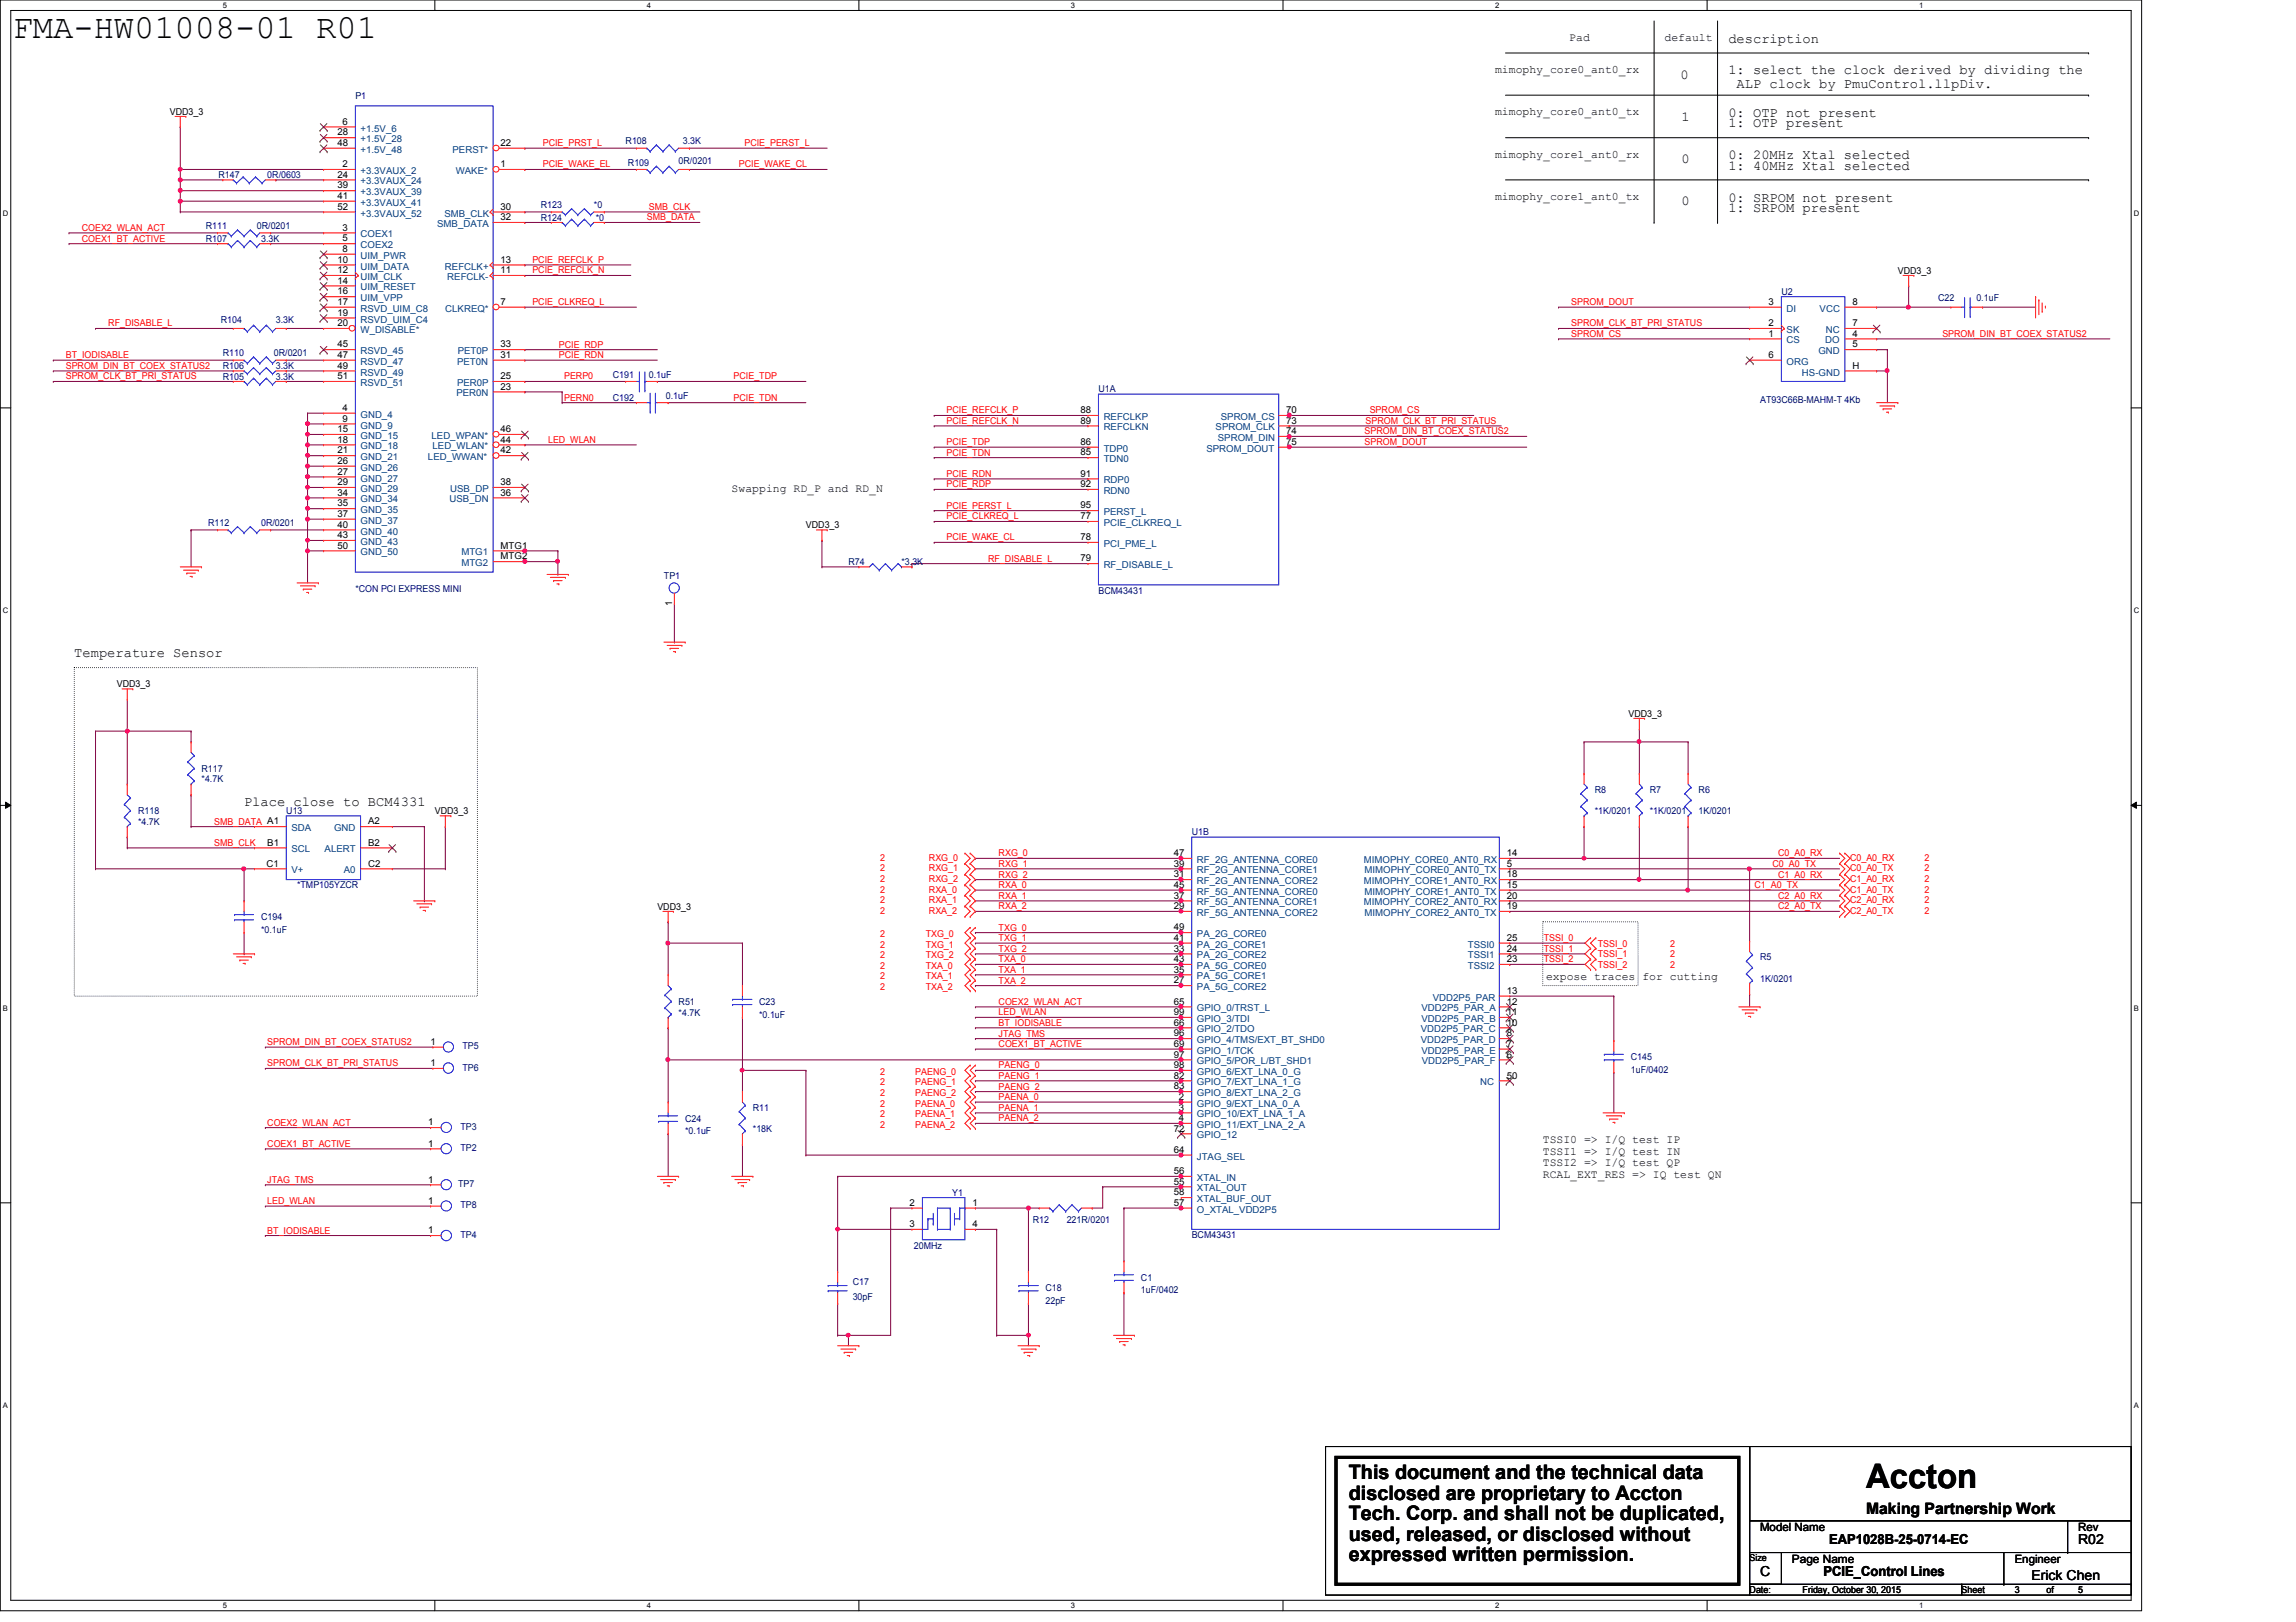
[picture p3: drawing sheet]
<svg xmlns="http://www.w3.org/2000/svg" width="297mm" height="210mm" viewBox="0 0 297 210" stroke-linecap="round" stroke-linejoin="round" font-family="sans-serif">
<defs><g id="words">
<g font-size="4.4">
<text x="1.6" y="5">FMA-HW01008-01 R01</text>
<text x="241.4" y="192.6">Accton</text>
</g>
<g font-size="2.6">
<text x="174.5" y="191.4">This document and the technical data</text>
<text x="174.5" y="194.1">disclosed are proprietary to Accton</text>
<text x="174.5" y="196.7">Tech. Corp. and shall not be duplicated,</text>
<text x="174.5" y="199.4">used, released, or disclosed without</text>
<text x="174.5" y="202.1">expressed written permission.</text>
</g>
<text font-size="2" x="241.4" y="196">Making Partnership Work</text>
<g font-size="1.8">
<text x="223.6" y="5.5">description</text>
<text x="217.4" y="10.2">0</text>
<text x="223.6" y="9.6">1: select the clock derived by dividing the</text>
<text x="224.7" y="11.4">ALP clock by PmuControl.llpDiv.</text>
<text x="217.5" y="15.7">1</text>
<text x="223.6" y="15.1">0: OTP not present</text>
<text x="223.6" y="16.5">1: OTP present</text>
<text x="217.5" y="21.1">0</text>
<text x="223.6" y="20.6">0: 20MHz Xtal selected</text>
<text x="223.6" y="22">1: 40MHz Xtal selected</text>
<text x="217.5" y="26.5">0</text>
<text x="223.6" y="26.1">0: SRPOM not present</text>
<text x="223.6" y="27.4">1: SRPOM present</text>
<text x="9.6" y="85">Temperature Sensor</text>
<text x="31.6" y="104.3">Place close to BCM4331</text>
<text x="227.7" y="203.9">C</text>
<text x="235.9" y="204">PCIE_Control Lines</text>
<text x="236.6" y="199.8">EAP1028B-25-0714-EC</text>
<text x="268.9" y="199.8">R02</text>
<text x="262.8" y="204.5">Erick Chen</text>
</g>
<g font-size="1.5">
<text x="203" y="5.3">Pad</text>
<text x="215.3" y="5.3">default</text>
<text x="193.4" y="9.4">mimophy_core0_ant0_rx</text>
<text x="193.4" y="14.9">mimophy_core0_ant0_tx</text>
<text x="193.4" y="20.4">mimophy_core1_ant0_rx</text>
<text x="193.4" y="25.9">mimophy_core1_ant0_tx</text>
<text x="94.7" y="63.6">Swapping RD_P and RD_N</text>
<text x="200" y="126.8">expose traces for cutting</text>
<text x="199.6" y="148">TSSI0 =&gt; I/Q test IP</text>
<text x="199.6" y="149.4">TSSI1 =&gt; I/Q test IN</text>
<text x="199.6" y="150.9">TSSI2 =&gt; I/Q test QP</text>
<text x="199.6" y="152.4">RCAL_EXT_RES =&gt; IQ test QN</text>
<text x="227.7" y="198.2">Model Name</text>
<text x="231.8" y="202.3">Page Name</text>
<text x="260.6" y="202.3">Engineer</text>
<text x="268.9" y="198.2">Rev</text>
</g>
<g font-size="1.2">
<text x="22" y="14.9">VDD3_3</text>
<text x="43.6" y="17.5">28</text>
<text x="44.3" y="16.1">6</text>
<text x="43.6" y="23">24</text>
<text x="43.6" y="18.9">48</text>
<text x="44.3" y="21.6">2</text>
<text x="64.8" y="21.6">1</text>
<text x="64.8" y="18.9">22</text>
<text x="43.6" y="27.1">52</text>
<text x="43.6" y="24.4">39</text>
<text x="43.6" y="25.7">41</text>
<text x="44.3" y="29.8">3</text>
<text x="64.8" y="27.1">30</text>
<text x="64.8" y="28.5">32</text>
<text x="43.6" y="34">10</text>
<text x="43.6" y="35.3">12</text>
<text x="44.3" y="31.2">5</text>
<text x="44.3" y="32.6">8</text>
<text x="64.8" y="35.3">11</text>
<text x="64.8" y="34">13</text>
<text x="245.5" y="35.4">VDD3_3</text>
<text x="43.6" y="38.1">16</text>
<text x="43.6" y="39.5">17</text>
<text x="43.6" y="40.9">19</text>
<text x="43.6" y="36.7">14</text>
<text x="64.8" y="39.5">7</text>
<text x="228.8" y="39.5">3</text>
<text x="239.6" y="39.5">8</text>
<text x="43.6" y="42.2">20</text>
<text x="43.6" y="45">45</text>
<text x="43.6" y="46.3">47</text>
<text x="43.6" y="47.7">49</text>
<text x="64.8" y="46.3">31</text>
<text x="64.8" y="45">33</text>
<text x="228.8" y="42.2">2</text>
<text x="228.8" y="43.6">1</text>
<text x="228.8" y="46.3">6</text>
<text x="239.6" y="43.6">4</text>
<text x="239.6" y="45">5</text>
<text x="239.6" y="47.7">H</text>
<text x="239.6" y="42.2">7</text>
<text x="43.6" y="49.1">51</text>
<text x="44.3" y="53.2">4</text>
<text x="64.8" y="50.4">23</text>
<text x="64.8" y="49.1">25</text>
<text x="139.8" y="53.5">88</text>
<text x="166.4" y="53.5">70</text>
<text x="43.6" y="57.3">18</text>
<text x="43.6" y="58.7">21</text>
<text x="43.6" y="55.9">15</text>
<text x="44.3" y="54.6">9</text>
<text x="64.8" y="58.7">42</text>
<text x="64.8" y="57.3">44</text>
<text x="64.8" y="55.9">46</text>
<text x="139.8" y="54.8">89</text>
<text x="139.8" y="57.6">86</text>
<text x="139.8" y="58.9">85</text>
<text x="166.4" y="54.8">73</text>
<text x="166.4" y="56.2">74</text>
<text x="166.4" y="57.6">75</text>
<text x="43.6" y="62.8">29</text>
<text x="43.6" y="64.1">34</text>
<text x="43.6" y="65.5">35</text>
<text x="43.6" y="60">26</text>
<text x="43.6" y="61.4">27</text>
<text x="64.8" y="64.1">36</text>
<text x="64.8" y="62.8">38</text>
<text x="139.8" y="61.7">91</text>
<text x="139.8" y="63">92</text>
<text x="139.8" y="65.8">95</text>
<text x="43.6" y="66.9">37</text>
<text x="43.6" y="68.3">40</text>
<text x="43.6" y="71">50</text>
<text x="43.6" y="69.6">43</text>
<text x="64.8" y="71">MTG1</text>
<text x="104.3" y="68.3">VDD3_3</text>
<text x="139.8" y="67.2">77</text>
<text x="139.8" y="69.9">78</text>
<text x="64.8" y="72.4">MTG2</text>
<text x="139.8" y="72.6">79</text>
<text x="86.9" y="78.4" transform="rotate(-90 86.9 78.4)">1</text>
<text x="15.1" y="88.9">VDD3_3</text>
<text x="210.7" y="92.8">VDD3_3</text>
<text x="47.6" y="106.7">A2</text>
<text x="56.3" y="105.4">VDD3_3</text>
<text x="34.5" y="112.1">C1</text>
<text x="34.6" y="109.4">B1</text>
<text x="47.6" y="109.4">B2</text>
<text x="47.6" y="112.1">C2</text>
<text x="151.8" y="110.8">47</text>
<text x="151.8" y="112.1">39</text>
<text x="151.8" y="113.5">31</text>
<text x="194.9" y="110.8">14</text>
<text x="194.9" y="112.1">5</text>
<text x="194.9" y="113.5">18</text>
<text x="85" y="117.7">VDD3_3</text>
<text x="151.8" y="114.9">45</text>
<text x="151.8" y="116.3">37</text>
<text x="151.8" y="117.6">29</text>
<text x="194.9" y="116.3">20</text>
<text x="194.9" y="114.9">15</text>
<text x="194.9" y="117.6">19</text>
<text x="151.8" y="120.4">49</text>
<text x="151.8" y="121.8">41</text>
<text x="151.8" y="123.1">33</text>
<text x="151.8" y="124.5">43</text>
<text x="151.8" y="125.9">35</text>
<text x="194.9" y="121.8">25</text>
<text x="194.9" y="123.1">24</text>
<text x="194.9" y="124.5">23</text>
<text x="151.8" y="127.3">27</text>
<text x="151.8" y="130">65</text>
<text x="151.8" y="131.4">99</text>
<text x="194.9" y="128.6">13</text>
<text x="194.9" y="130">12</text>
<text x="194.9" y="131.4">11</text>
<text x="55.7" y="138">1</text>
<text x="55.7" y="135.2">1</text>
<text x="151.8" y="132.7">66</text>
<text x="151.8" y="134.1">96</text>
<text x="151.8" y="135.5">69</text>
<text x="151.8" y="136.9">97</text>
<text x="194.9" y="132.7">10</text>
<text x="194.9" y="134.1">8</text>
<text x="194.9" y="135.5">7</text>
<text x="194.9" y="136.9">6</text>
<text x="151.8" y="138.2">98</text>
<text x="151.8" y="139.6">82</text>
<text x="151.8" y="141">83</text>
<text x="152.5" y="142.3">2</text>
<text x="152.5" y="143.7">3</text>
<text x="194.9" y="139.6">50</text>
<text x="55.4" y="148.4">1</text>
<text x="55.4" y="145.6">1</text>
<text x="151.8" y="146.4">72</text>
<text x="151.8" y="149.2">64</text>
<text x="152.5" y="145.1">4</text>
<text x="55.4" y="155.8">1</text>
<text x="55.4" y="153">1</text>
<text x="151.8" y="151.9">56</text>
<text x="151.8" y="153.3">55</text>
<text x="151.8" y="154.7">58</text>
<text x="55.4" y="159.6">1</text>
<text x="117.7" y="156">2</text>
<text x="117.7" y="158.8">3</text>
<text x="125.8" y="156">1</text>
<text x="125.8" y="158.8">4</text>
<text x="151.8" y="156">57</text>
<text x="226.4" y="202.1">Size</text>
<text x="226.4" y="206.2">Date:</text>
<text x="233.2" y="206.2">Friday, October 30, 2015</text>
<text x="253.8" y="206.2">Sheet</text>
<text x="260.6" y="206.2">3</text>
<text x="264.7" y="206.2">of</text>
<text x="268.9" y="206.2">5</text>
</g>
<g font-size="1.2" fill="#000080">
<text x="46" y="12.8">P1</text>
<text x="28.3" y="23.1">R147</text>
<text x="34.6" y="23.1">0R/0603</text>
<text x="80.9" y="18.7">R108</text>
<text x="81.2" y="21.4">R109</text>
<text x="87.8" y="21.2">0R/0201</text>
<text x="88.3" y="18.7">3.3K</text>
<text x="26.6" y="29.7">R111</text>
<text x="33.2" y="29.7">0R/0201</text>
<text x="70" y="26.9">R123</text>
<text x="70" y="28.6">R124</text>
<text x="76.8" y="26.9">*0</text>
<text x="77.1" y="28.6">*0</text>
<text x="26.6" y="31.3">R107</text>
<text x="33.8" y="31.3">3.3K</text>
<text x="28.6" y="41.7">R104</text>
<text x="35.7" y="41.7">3.3K</text>
<text x="230.5" y="38.1">U2</text>
<text x="250.7" y="39">C22</text>
<text x="255.7" y="39">0.1uF</text>
<text x="28.8" y="47.8">R106</text>
<text x="28.8" y="46.1">R110</text>
<text x="35.4" y="46.1">0R/0201</text>
<text x="35.7" y="47.8">3.3K</text>
<text x="28.8" y="49.1">R105</text>
<text x="35.7" y="49.1">3.3K</text>
<text x="79.3" y="48.9">C191</text>
<text x="79.3" y="51.9">C192</text>
<text x="83.9" y="48.9">0.1uF</text>
<text x="86.1" y="51.6">0.1uF</text>
<text x="142.1" y="50.8">U1A</text>
<text x="227.7" y="52.2">AT93C66B-MAHM-T 4Kb</text>
<text x="26.9" y="68.1">R112</text>
<text x="33.8" y="68.1">0R/0201</text>
<text x="46" y="76.6">*CON PCI EXPRESS MINI</text>
<text x="85.9" y="74.9">TP1</text>
<text x="109.8" y="73.2">R74</text>
<text x="116.6" y="73.2">*3.3K</text>
<text x="142.1" y="76.8">BCM43431</text>
<text x="26.1" y="99.9">R117</text>
<text x="26.1" y="101.3">*4.7K</text>
<text x="17.9" y="105.4">R118</text>
<text x="17.9" y="106.7">*4.7K</text>
<text x="37" y="105.4">U13</text>
<text x="206.3" y="102.6">R8</text>
<text x="206.3" y="105.4">*1K/0201</text>
<text x="213.4" y="102.6">R7</text>
<text x="213.4" y="105.4">*1K/0201</text>
<text x="219.7" y="102.6">R6</text>
<text x="219.7" y="105.4">1K/0201</text>
<text x="154.2" y="108.1">U1B</text>
<text x="33.8" y="119.1">C194</text>
<text x="38.4" y="115">*TMP105YZCR</text>
<text x="33.8" y="120.7">*0.1uF</text>
<text x="227.7" y="124.3">R5</text>
<text x="87.8" y="130">R51</text>
<text x="87.8" y="131.4">*4.7K</text>
<text x="98.2" y="130">C23</text>
<text x="98.2" y="131.7">*0.1uF</text>
<text x="227.7" y="127">1K/0201</text>
<text x="59.8" y="135.8">TP5</text>
<text x="211" y="137.2">C145</text>
<text x="59.8" y="138.6">TP6</text>
<text x="97.4" y="143.8">R11</text>
<text x="211" y="138.9">1uF/0402</text>
<text x="59.6" y="149">TP2</text>
<text x="59.6" y="146.3">TP3</text>
<text x="88.6" y="145.2">C24</text>
<text x="88.6" y="146.8">*0.1uF</text>
<text x="97.4" y="146.5">*18K</text>
<text x="59.3" y="153.6">TP7</text>
<text x="123.2" y="154.7">Y1</text>
<text x="59.6" y="156.4">TP8</text>
<text x="59.6" y="160.2">TP4</text>
<text x="118.2" y="161.6">20MHz</text>
<text x="133.6" y="158.3">R12</text>
<text x="138" y="158.3">221R/0201</text>
<text x="154.2" y="160.2">BCM43431</text>
<text x="110.3" y="166.3">C17</text>
<text x="135.3" y="167.1">C18</text>
<text x="147.6" y="165.7">C1</text>
<text x="147.6" y="167.3">1uF/0402</text>
<text x="110.3" y="168.2">30pF</text>
<text x="135.3" y="168.7">22pF</text>
</g>
<g font-size="1.2" fill="#004080">
<text x="46.6" y="17">+1.5V_6</text>
<text x="46.6" y="22.5">+3.3VAUX_2</text>
<text x="46.6" y="23.9">+3.3VAUX_24</text>
<text x="46.6" y="19.8">+1.5V_48</text>
<text x="46.6" y="18.4">+1.5V_28</text>
<text x="58.5" y="19.8">PERST*</text>
<text x="59" y="22.5">WAKE*</text>
<text x="46.6" y="28">+3.3VAUX_52</text>
<text x="46.6" y="25.3">+3.3VAUX_39</text>
<text x="46.6" y="26.6">+3.3VAUX_41</text>
<text x="56.6" y="29.4">SMB_DATA</text>
<text x="57.5" y="28">SMB_CLK</text>
<text x="46.6" y="34.9">UIM_DATA</text>
<text x="46.6" y="30.7">COEX1</text>
<text x="46.6" y="32.1">COEX2</text>
<text x="46.6" y="33.5">UIM_PWR</text>
<text x="57.6" y="34.9">REFCLK+</text>
<text x="46.6" y="39">UIM_VPP</text>
<text x="46.6" y="40.3">RSVD_UIM_C8</text>
<text x="46.6" y="41.7">RSVD_UIM_C4</text>
<text x="46.6" y="36.2">UIM_CLK</text>
<text x="46.6" y="37.6">UIM_RESET</text>
<text x="57.6" y="40.3">CLKREQ*</text>
<text x="57.9" y="36.2">REFCLK-</text>
<text x="231.1" y="40.3">DI</text>
<text x="235.4" y="40.3">VCC</text>
<text x="46.6" y="43.1">W_DISABLE*</text>
<text x="46.6" y="45.8">RSVD_45</text>
<text x="46.6" y="47.2">RSVD_47</text>
<text x="59.1" y="47.2">PET0N</text>
<text x="59.2" y="45.8">PET0P</text>
<text x="231.1" y="43.1">SK</text>
<text x="231.1" y="44.4">CS</text>
<text x="231.1" y="47.2">ORG</text>
<text x="235.2" y="45.8">GND</text>
<text x="236.1" y="44.4">DO</text>
<text x="236.2" y="43.1">NC</text>
<text x="46.6" y="48.6">RSVD_49</text>
<text x="46.6" y="50">RSVD_51</text>
<text x="59.1" y="51.3">PER0N</text>
<text x="59.1" y="50">PER0P</text>
<text x="233.1" y="48.6">HS-GND</text>
<text x="46.6" y="58.2">GND_18</text>
<text x="46.6" y="59.6">GND_21</text>
<text x="46.6" y="54.1">GND_4</text>
<text x="46.6" y="55.5">GND_9</text>
<text x="46.6" y="56.8">GND_15</text>
<text x="55.4" y="59.6">LED_WWAN*</text>
<text x="55.8" y="56.8">LED_WPAN*</text>
<text x="56" y="58.2">LED_WLAN*</text>
<text x="142.8" y="54.4">REFCLKP</text>
<text x="142.8" y="55.7">REFCLKN</text>
<text x="142.8" y="58.5">TDP0</text>
<text x="142.8" y="59.8">TDN0</text>
<text x="156.1" y="58.5">SPROM_DOUT</text>
<text x="157.3" y="55.7">SPROM_CLK</text>
<text x="157.6" y="57.1">SPROM_DIN</text>
<text x="157.9" y="54.4">SPROM_CS</text>
<text x="46.6" y="63.7">GND_29</text>
<text x="46.6" y="65">GND_34</text>
<text x="46.6" y="60.9">GND_26</text>
<text x="46.6" y="62.3">GND_27</text>
<text x="58.2" y="65">USB_DN</text>
<text x="58.2" y="63.7">USB_DP</text>
<text x="142.8" y="62.6">RDP0</text>
<text x="142.8" y="63.9">RDN0</text>
<text x="46.6" y="67.8">GND_37</text>
<text x="46.6" y="66.4">GND_35</text>
<text x="46.6" y="69.2">GND_40</text>
<text x="46.6" y="71.9">GND_50</text>
<text x="46.6" y="70.5">GND_43</text>
<text x="59.7" y="71.9">MTG1</text>
<text x="142.8" y="66.7">PERST_L</text>
<text x="142.8" y="68.1">PCIE_CLKREQ_L</text>
<text x="142.8" y="70.8">PCI_PME_L</text>
<text x="59.7" y="73.3">MTG2</text>
<text x="142.8" y="73.5">RF_DISABLE_L</text>
<text x="37.7" y="107.6">SDA</text>
<text x="43.2" y="107.6">GND</text>
<text x="37.7" y="110.3">SCL</text>
<text x="37.7" y="113">V+</text>
<text x="42" y="110.3">ALERT</text>
<text x="44.5" y="113">A0</text>
<text x="154.9" y="111.7">RF_2G_ANTENNA_CORE0</text>
<text x="154.9" y="113">RF_2G_ANTENNA_CORE1</text>
<text x="176.4" y="111.7">MIMOPHY_CORE0_ANT0_RX</text>
<text x="176.5" y="113">MIMOPHY_CORE0_ANT0_TX</text>
<text x="154.9" y="114.4">RF_2G_ANTENNA_CORE2</text>
<text x="154.9" y="115.8">RF_5G_ANTENNA_CORE0</text>
<text x="154.9" y="117.2">RF_5G_ANTENNA_CORE1</text>
<text x="154.9" y="118.5">RF_5G_ANTENNA_CORE2</text>
<text x="176.4" y="114.4">MIMOPHY_CORE1_ANT0_RX</text>
<text x="176.4" y="117.2">MIMOPHY_CORE2_ANT0_RX</text>
<text x="176.5" y="115.8">MIMOPHY_CORE1_ANT0_TX</text>
<text x="176.5" y="118.5">MIMOPHY_CORE2_ANT0_TX</text>
<text x="154.9" y="121.3">PA_2G_CORE0</text>
<text x="154.9" y="122.6">PA_2G_CORE1</text>
<text x="154.9" y="124">PA_2G_CORE2</text>
<text x="154.9" y="125.4">PA_5G_CORE0</text>
<text x="189.9" y="122.6">TSSI0</text>
<text x="189.9" y="124">TSSI1</text>
<text x="189.9" y="125.4">TSSI2</text>
<text x="154.9" y="126.7">PA_5G_CORE1</text>
<text x="154.9" y="128.1">PA_5G_CORE2</text>
<text x="154.9" y="130.9">GPIO_0/TRST_L</text>
<text x="183.9" y="130.9">VDD2P5_PAR_A</text>
<text x="185.4" y="129.5">VDD2P5_PAR</text>
<text x="154.9" y="132.2">GPIO_3/TDI</text>
<text x="154.9" y="133.6">GPIO_2/TDO</text>
<text x="154.9" y="135">GPIO_4/TMS/EXT_BT_SHD0</text>
<text x="154.9" y="136.4">GPIO_1/TCK</text>
<text x="154.9" y="137.8">GPIO_5/POR_L/BT_SHD1</text>
<text x="183.8" y="133.6">VDD2P5_PAR_C</text>
<text x="183.8" y="135">VDD2P5_PAR_D</text>
<text x="183.9" y="132.2">VDD2P5_PAR_B</text>
<text x="183.9" y="136.4">VDD2P5_PAR_E</text>
<text x="183.9" y="137.8">VDD2P5_PAR_F</text>
<text x="154.9" y="139.1">GPIO_6/EXT_LNA_0_G</text>
<text x="154.9" y="140.5">GPIO_7/EXT_LNA_1_G</text>
<text x="154.9" y="141.9">GPIO_8/EXT_LNA_2_G</text>
<text x="154.9" y="143.2">GPIO_9/EXT_LNA_0_A</text>
<text x="191.5" y="140.5">NC</text>
<text x="154.9" y="144.6">GPIO_10/EXT_LNA_1_A</text>
<text x="154.9" y="146">GPIO_11/EXT_LNA_2_A</text>
<text x="154.9" y="147.3">GPIO_12</text>
<text x="154.9" y="150.1">JTAG_SEL</text>
<text x="154.9" y="152.8">XTAL_IN</text>
<text x="154.9" y="154.2">XTAL_OUT</text>
<text x="154.9" y="155.6">XTAL_BUF_OUT</text>
<text x="154.9" y="156.9">O_XTAL_VDD2P5</text>
</g>
<g font-size="1.2" fill="#f00">
<text x="70.2" y="18.9">PCIE_PRST_L</text>
<text x="70.2" y="21.7">PCIE_WAKE_EL</text>
<text x="95.6" y="21.7">PCIE_WAKE_CL</text>
<text x="96.3" y="18.9">PCIE_PERST_L</text>
<text x="10.6" y="29.9">COEX2_WLAN_ACT</text>
<text x="83.7" y="28.5">SMB_DATA</text>
<text x="83.9" y="27.2">SMB_CLK</text>
<text x="10.6" y="31.3">COEX1_BT_ACTIVE</text>
<text x="68.9" y="34">PCIE_REFCLK_P</text>
<text x="68.9" y="35.4">PCIE_REFCLK_N</text>
<text x="68.9" y="39.5">PCIE_CLKREQ_L</text>
<text x="203.3" y="39.5">SPROM_DOUT</text>
<text x="8.5" y="46.4">BT_IODISABLE</text>
<text x="8.5" y="47.8">SPROM_DIN_BT_COEX_STATUS2</text>
<text x="14" y="42.2">RF_DISABLE_L</text>
<text x="72.3" y="45">PCIE_RDP</text>
<text x="72.3" y="46.4">PCIE_RDN</text>
<text x="203.3" y="42.2">SPROM_CLK_BT_PRI_STATUS</text>
<text x="203.3" y="43.6">SPROM_CS</text>
<text x="251.3" y="43.6">SPROM_DIN_BT_COEX_STATUS2</text>
<text x="8.5" y="49.1">SPROM_CLK_BT_PRI_STATUS</text>
<text x="73" y="49.1">PERP0</text>
<text x="73" y="51.9">PERN0</text>
<text x="94.9" y="49.1">PCIE_TDP</text>
<text x="94.9" y="51.9">PCIE_TDN</text>
<text x="122.5" y="53.5">PCIE_REFCLK_P</text>
<text x="177.2" y="53.5">SPROM_CS</text>
<text x="70.9" y="57.3">LED_WLAN</text>
<text x="122.5" y="54.9">PCIE_REFCLK_N</text>
<text x="122.5" y="57.6">PCIE_TDP</text>
<text x="122.5" y="59">PCIE_TDN</text>
<text x="176.5" y="56.2">SPROM_DIN_BT_COEX_STATUS2</text>
<text x="176.5" y="57.6">SPROM_DOUT</text>
<text x="176.7" y="54.9">SPROM_CLK_BT_PRI_STATUS</text>
<text x="122.5" y="65.8">PCIE_PERST_L</text>
<text x="122.5" y="61.7">PCIE_RDN</text>
<text x="122.5" y="63.1">PCIE_RDP</text>
<text x="122.5" y="69.9">PCIE_WAKE_CL</text>
<text x="122.5" y="67.2">PCIE_CLKREQ_L</text>
<text x="127.8" y="72.7">RF_DISABLE_L</text>
<text x="27.7" y="106.7">SMB_DATA A1</text>
<text x="27.7" y="109.5">SMB_CLK</text>
<text x="113.9" y="111.4">2</text>
<text x="113.9" y="112.8">2</text>
<text x="120.2" y="111.4">RXG_0</text>
<text x="120.2" y="112.8">RXG_1</text>
<text x="129.2" y="113.6">RXG_2</text>
<text x="129.2" y="112.2">RXG_1</text>
<text x="129.2" y="110.8">RXG_0</text>
<text x="229.3" y="112.2">C0_A0_TX</text>
<text x="230" y="110.8">C0_A0_RX</text>
<text x="230" y="113.6">C1_A0_RX</text>
<text x="239.3" y="111.4">C0_A0_RX</text>
<text x="239.3" y="112.8">C0_A0_TX</text>
<text x="249" y="111.4">2</text>
<text x="249" y="112.8">2</text>
<text x="113.9" y="114.1">2</text>
<text x="113.9" y="115.5">2</text>
<text x="113.9" y="116.9">2</text>
<text x="113.9" y="118.3">2</text>
<text x="120.2" y="114.1">RXG_2</text>
<text x="120.2" y="115.5">RXA_0</text>
<text x="120.2" y="116.9">RXA_1</text>
<text x="120.2" y="118.3">RXA_2</text>
<text x="129.2" y="117.7">RXA_2</text>
<text x="129.2" y="114.9">RXA_0</text>
<text x="129.2" y="116.3">RXA_1</text>
<text x="227" y="114.9">C1_A0_TX</text>
<text x="230" y="116.3">C2_A0_RX</text>
<text x="230" y="117.7">C2_A0_TX</text>
<text x="239.3" y="114.1">C1_A0_RX</text>
<text x="239.3" y="115.5">C1_A0_TX</text>
<text x="239.3" y="116.9">C2_A0_RX</text>
<text x="239.3" y="118.3">C2_A0_TX</text>
<text x="249" y="114.1">2</text>
<text x="249" y="116.9">2</text>
<text x="249" y="115.5">2</text>
<text x="249" y="118.3">2</text>
<text x="113.9" y="121.3">2</text>
<text x="113.9" y="122.6">2</text>
<text x="113.9" y="124">2</text>
<text x="113.9" y="125.4">2</text>
<text x="119.8" y="121.3">TXG_0</text>
<text x="119.8" y="122.6">TXG_1</text>
<text x="119.8" y="124">TXG_2</text>
<text x="119.8" y="125.4">TXA_0</text>
<text x="129.2" y="124.5">TXA_0</text>
<text x="129.2" y="125.9">TXA_1</text>
<text x="129.2" y="123.2">TXG_2</text>
<text x="129.2" y="121.8">TXG_1</text>
<text x="129.2" y="120.4">TXG_0</text>
<text x="199.7" y="121.8">TSSI_0</text>
<text x="199.7" y="123.2">TSSI_1</text>
<text x="199.7" y="124.5">TSSI_2</text>
<text x="206.7" y="122.5">TSSI_0</text>
<text x="206.7" y="123.9">TSSI_1</text>
<text x="206.7" y="125.3">TSSI_2</text>
<text x="216.1" y="122.5">2</text>
<text x="216.1" y="123.9">2</text>
<text x="216.1" y="125.3">2</text>
<text x="113.9" y="126.7">2</text>
<text x="113.9" y="128.1">2</text>
<text x="119.8" y="126.7">TXA_1</text>
<text x="119.8" y="128.1">TXA_2</text>
<text x="129.2" y="127.3">TXA_2</text>
<text x="129.2" y="131.4">LED_WLAN</text>
<text x="129.2" y="130">COEX2_WLAN_ACT</text>
<text x="34.6" y="135.3">SPROM_DIN_BT_COEX_STATUS2</text>
<text x="129.2" y="135.5">COEX1_BT_ACTIVE</text>
<text x="129.2" y="134.2">JTAG_TMS</text>
<text x="129.2" y="132.8">BT_IODISABLE</text>
<text x="34.6" y="138">SPROM_CLK_BT_PRI_STATUS</text>
<text x="113.9" y="139.1">2</text>
<text x="113.9" y="140.5">2</text>
<text x="113.9" y="141.9">2</text>
<text x="113.9" y="143.2">2</text>
<text x="118.4" y="139.1">PAENG_0</text>
<text x="118.4" y="140.5">PAENG_1</text>
<text x="118.4" y="141.9">PAENG_2</text>
<text x="118.4" y="143.2">PAENA_0</text>
<text x="129.2" y="139.6">PAENG_1</text>
<text x="129.2" y="142.4">PAENA_0</text>
<text x="129.2" y="141">PAENG_2</text>
<text x="129.2" y="138.3">PAENG_0</text>
<text x="129.2" y="143.8">PAENA_1</text>
<text x="34.6" y="145.7">COEX2_WLAN_ACT</text>
<text x="34.6" y="148.4">COEX1_BT_ACTIVE</text>
<text x="113.9" y="144.6">2</text>
<text x="113.9" y="146">2</text>
<text x="118.4" y="144.6">PAENA_1</text>
<text x="118.4" y="146">PAENA_2</text>
<text x="129.2" y="145.1">PAENA_2</text>
<text x="34.6" y="153.1">JTAG_TMS</text>
<text x="34.6" y="155.8">LED_WLAN</text>
<text x="34.6" y="159.6">BT_IODISABLE</text>
</g>
<g font-size="1">
<text x="28.8" y="1">5</text>
<text x="83.7" y="1">4</text>
<text x="138.6" y="1">3</text>
<text x="193.4" y="1">2</text>
<text x="248.3" y="1">1</text>
<text x=".4" y="27.9">D</text>
<text x="276.1" y="27.9">D</text>
<text x=".4" y="79.4">C</text>
<text x="276.1" y="79.4">C</text>
<text x=".4" y="130.8">B</text>
<text x="276.1" y="130.8">B</text>
<text x=".4" y="182.2">A</text>
<text x="276.1" y="182.2">A</text>
<text x="28.8" y="208.1">5</text>
<text x="83.7" y="208.1">4</text>
<text x="138.6" y="208.1">3</text>
<text x="193.4" y="208.1">2</text>
<text x="248.3" y="208.1">1</text>
</g>
</g></defs>
<path d="M0 0h277.1v208.4h-277.1zM1.4 1.4h274.3v205.7h-274.3z" fill="none" stroke="#000" stroke-width=".13"/>
<g fill="#fff">
<path d="M28.8 .1h.6v1.1h-.6z"/>
<path d="M28.8 207.2h.6v1.1h-.6z"/>
</g>
<path d="M56.3 0v1.4M56.3 207.1v1.3" fill="none" stroke="#000" stroke-width=".13"/>
<g fill="#fff">
<path d="M83.7 .1h.5v1.1h-.5z"/>
<path d="M83.7 207.2h.5v1.1h-.5z"/>
</g>
<path d="M111.1 0v1.4M111.1 207.1v1.3" fill="none" stroke="#000" stroke-width=".13"/>
<g fill="#fff">
<path d="M138.6 .1h.5v1.1h-.5z"/>
<path d="M138.6 207.2h.5v1.1h-.5z"/>
</g>
<path d="M166 0v1.4M166 207.1v1.3" fill="none" stroke="#000" stroke-width=".13"/>
<g fill="#fff">
<path d="M193.4 .1h.6v1.1h-.6z"/>
<path d="M193.4 207.2h.6v1.1h-.6z"/>
</g>
<path d="M220.8 0v1.4M220.8 207.1v1.3" fill="none" stroke="#000" stroke-width=".13"/>
<g fill="#fff">
<path d="M248.3 .1h.5v1.1h-.5z"/>
<path d="M248.3 207.2h.5v1.1h-.5z"/>
<path d="M.4 27.1h.7v1.1h-.7z"/>
<path d="M276.1 27.1h.7v1.1h-.7z"/>
<path d="M.4 78.5h.7v1.1h-.7z"/>
<path d="M276.1 78.5h.7v1.1h-.7z"/>
</g>
<path d="M0 52.8h1.4M275.7 52.8h1.4" fill="none" stroke="#000" stroke-width=".13"/>
<g fill="#fff">
<path d="M.4 129.9h.6v1.1h-.6z"/>
<path d="M276.1 129.9h.6v1.1h-.6z"/>
</g>
<path d="M0 104.2h1.4M.7 103.8l.7 .4-.7 .4zM275.7 104.2l.7-.4v.8zM275.7 104.2h1.4" fill="none" stroke="#000" stroke-width=".13"/>
<path d="M.7 103.8l.7 .4-.7 .4zM275.7 104.2l.7-.4v.8z" fill="#000"/>
<g fill="#fff">
<path d="M.4 181.4h.6v1.1h-.6z"/>
<path d="M276.1 181.4h.6v1.1h-.6z"/>
</g>
<g fill="none" stroke="#000" stroke-width=".13">
<path d="M194.8 6.9h75.4M194.8 12.3h75.4M194.8 17.8h75.4M214 2.7v26.1M222.2 2.7v26.1M270.2 6.9h.1M270.2 12.3h.1M270.2 17.8h.1M194.8 23.3h75.4M214 28.8h.1M222.2 28.8h.1M270.2 23.3h.1"/>
<path d="M0 155.7h1.4M275.7 155.7h1.4"/>
</g>
<path d="M9.6 86.4h52.2v42.5h-52.2zM199.6 119.3h12.3v8.3h-12.3z" fill="none" stroke="#000" stroke-width=".13" stroke-dasharray="0 .3"/>
<path d="M152.8 130.3h.1" fill="none" stroke="#800040" stroke-width=".13"/>
<circle cx="152.8" cy="130.3" r=".26" fill="#f0f"/>
<circle cx="152.8" cy="130.3" r=".26" fill="none" stroke="#f0f" stroke-width=".13"/>
<path d="M106.3 69.9h.1M106.3 69.9v3.5M152.8 133h.1" fill="none" stroke="#800040" stroke-width=".13"/>
<circle cx="152.8" cy="133" r=".26" fill="#f0f"/>
<circle cx="152.8" cy="133" r=".26" fill="none" stroke="#f0f" stroke-width=".13"/>
<path d="M166.8 56.5h.1M166.8 56.5h30.7" fill="none" stroke="#800040" stroke-width=".13"/>
<circle cx="166.8" cy="56.5" r=".26" fill="#f0f"/>
<circle cx="166.8" cy="56.5" r=".26" fill="none" stroke="#f0f" stroke-width=".13"/>
<g fill="none" stroke="#800040" stroke-width=".13">
<path d="M89.2 19.2h.1M89.2 19.2h17.8M78.2 27.4h.1M78.2 28.8h.1M78.2 27.4h12.3M78.2 28.8h12.3M89.2 21.9h.1M89.2 21.9h17.8M166.8 55.1h.1M166.8 55.1h27.4M120.9 66.1h.1M120.9 70.2h.1"/>
<path d="M120.9 66.1h19.9M120.9 70.2h19.9M16.5 94.6h.1M16.5 90.5v4.1M16.5 109.7h.1M16.5 108.3h.1M16.5 109.7h16.4M16.5 108.3v1.4"/>
</g>
<circle cx="16.5" cy="94.6" r=".26" fill="#f0f"/>
<circle cx="16.5" cy="94.6" r=".26" fill="none" stroke="#f0f" stroke-width=".13"/>
<g fill="none" stroke="#800040" stroke-width=".13">
<path d="M120.9 53.8h.1M120.9 55.1h.1M120.9 53.8h19.9M120.9 55.1h19.9M120.9 67.5h.1M120.9 67.5h19.9M16.5 94.6h.1M16.5 94.6h8.2M16.5 94.6v6.9M16.5 101.5h.1M24.7 107h.1M24.7 102.9h.1"/>
<path d="M24.7 107h8.2M24.7 102.9v4.1M152.8 135.8h.1"/>
</g>
<circle cx="152.8" cy="135.8" r=".26" fill="#f0f"/>
<circle cx="152.8" cy="135.8" r=".26" fill="none" stroke="#f0f" stroke-width=".13"/>
<path d="M120.9 57.9h.1M120.9 59.2h.1M120.9 57.9h19.9M120.9 59.2h19.9M120.9 62h.1M120.9 62h19.9M152.8 131.7h.1" fill="none" stroke="#800040" stroke-width=".13"/>
<circle cx="152.8" cy="131.6" r=".25" fill="#f0f"/>
<circle cx="152.8" cy="131.6" r=".25" fill="none" stroke="#f0f" stroke-width=".13"/>
<path d="M166.8 53.8h.1M166.8 53.8h23.9" fill="none" stroke="#800040" stroke-width=".13"/>
<circle cx="166.8" cy="53.7" r=".26" fill="#f0f"/>
<circle cx="166.8" cy="53.7" r=".26" fill="none" stroke="#f0f" stroke-width=".13"/>
<path d="M166.8 57.9h.1M166.8 57.9h30.7" fill="none" stroke="#800040" stroke-width=".13"/>
<circle cx="166.8" cy="57.8" r=".26" fill="#f0f"/>
<circle cx="166.8" cy="57.8" r=".26" fill="none" stroke="#f0f" stroke-width=".13"/>
<path d="M256.5 39.8h.1M256.5 39.8h6.9M31.6 112.4h.1M31.6 112.4h1.3" fill="none" stroke="#800040" stroke-width=".13"/>
<circle cx="31.5" cy="112.4" r=".26" fill="#f0f"/>
<circle cx="31.5" cy="112.4" r=".26" fill="none" stroke="#f0f" stroke-width=".13"/>
<path d="M12.4 94.6h.1M12.4 94.6v17.8M12.4 94.6h4.1M16.5 94.6h.1M57.6 107h.1M57.6 107v5.4M152.8 111.1h.1" fill="none" stroke="#800040" stroke-width=".13"/>
<circle cx="152.8" cy="111" r=".25" fill="#f0f"/>
<circle cx="152.8" cy="111" r=".25" fill="none" stroke="#f0f" stroke-width=".13"/>
<path d="M152.8 112.4h.1" fill="none" stroke="#800040" stroke-width=".13"/>
<circle cx="152.8" cy="112.4" r=".26" fill="#f0f"/>
<circle cx="152.8" cy="112.4" r=".26" fill="none" stroke="#f0f" stroke-width=".13"/>
<path d="M152.8 113.8h.1" fill="none" stroke="#800040" stroke-width=".13"/>
<circle cx="152.8" cy="113.8" r=".26" fill="#f0f"/>
<circle cx="152.8" cy="113.8" r=".26" fill="none" stroke="#f0f" stroke-width=".13"/>
<path d="M152.8 115.2h.1" fill="none" stroke="#800040" stroke-width=".13"/>
<circle cx="152.8" cy="115.2" r=".26" fill="#f0f"/>
<circle cx="152.8" cy="115.2" r=".26" fill="none" stroke="#f0f" stroke-width=".13"/>
<path d="M152.8 116.6h.1" fill="none" stroke="#800040" stroke-width=".13"/>
<circle cx="152.8" cy="116.5" r=".26" fill="#f0f"/>
<circle cx="152.8" cy="116.5" r=".26" fill="none" stroke="#f0f" stroke-width=".13"/>
<path d="M152.8 117.9h.1" fill="none" stroke="#800040" stroke-width=".13"/>
<circle cx="152.8" cy="117.9" r=".25" fill="#f0f"/>
<circle cx="152.8" cy="117.9" r=".25" fill="none" stroke="#f0f" stroke-width=".13"/>
<path d="M152.8 120.7h.1" fill="none" stroke="#800040" stroke-width=".13"/>
<circle cx="152.8" cy="120.7" r=".26" fill="#f0f"/>
<circle cx="152.8" cy="120.7" r=".26" fill="none" stroke="#f0f" stroke-width=".13"/>
<path d="M152.8 122h.1" fill="none" stroke="#800040" stroke-width=".13"/>
<circle cx="152.8" cy="122" r=".26" fill="#f0f"/>
<circle cx="152.8" cy="122" r=".26" fill="none" stroke="#f0f" stroke-width=".13"/>
<path d="M152.8 123.4h.1" fill="none" stroke="#800040" stroke-width=".13"/>
<circle cx="152.8" cy="123.4" r=".26" fill="#f0f"/>
<circle cx="152.8" cy="123.4" r=".26" fill="none" stroke="#f0f" stroke-width=".13"/>
<path d="M152.8 124.8h.1" fill="none" stroke="#800040" stroke-width=".13"/>
<circle cx="152.8" cy="124.8" r=".25" fill="#f0f"/>
<circle cx="152.8" cy="124.8" r=".25" fill="none" stroke="#f0f" stroke-width=".13"/>
<path d="M152.8 127.6h.1" fill="none" stroke="#800040" stroke-width=".13"/>
<circle cx="152.8" cy="127.5" r=".26" fill="#f0f"/>
<circle cx="152.8" cy="127.5" r=".26" fill="none" stroke="#f0f" stroke-width=".13"/>
<path d="M152.8 134.4h.1" fill="none" stroke="#800040" stroke-width=".13"/>
<circle cx="152.8" cy="134.4" r=".26" fill="#f0f"/>
<circle cx="152.8" cy="134.4" r=".26" fill="none" stroke="#f0f" stroke-width=".13"/>
<path d="M152.8 137.2h.1" fill="none" stroke="#800040" stroke-width=".13"/>
<circle cx="152.8" cy="137.1" r=".26" fill="#f0f"/>
<circle cx="152.8" cy="137.1" r=".26" fill="none" stroke="#f0f" stroke-width=".13"/>
<path d="M86.4 137.2h.1M86.4 137.2v5.4M152.8 149.5h.1" fill="none" stroke="#800040" stroke-width=".13"/>
<circle cx="152.8" cy="149.5" r=".26" fill="#f0f"/>
<circle cx="152.8" cy="149.5" r=".26" fill="none" stroke="#f0f" stroke-width=".13"/>
<path d="M96.1 138.5h.1M96.1 138.5h8.2M104.3 138.5h.1M104.3 138.5v11" fill="none" stroke="#800040" stroke-width=".13"/>
<circle cx="96" cy="138.5" r=".25" fill="#f0f"/>
<circle cx="96" cy="138.5" r=".25" fill="none" stroke="#f0f" stroke-width=".13"/>
<path d="M86.4 122h.1M86.4 122h9.7M96.1 131.7h.1M96.1 122h.1M96.1 122v5.6M96.1 131.7v6.8M152.8 138.5h.1M86.4 146.7h.1M86.4 146.7v5.5" fill="none" stroke="#800040" stroke-width=".13"/>
<circle cx="152.8" cy="138.5" r=".25" fill="#f0f"/>
<circle cx="152.8" cy="138.5" r=".25" fill="none" stroke="#f0f" stroke-width=".13"/>
<path d="M152.8 139.9h.1" fill="none" stroke="#800040" stroke-width=".13"/>
<circle cx="152.8" cy="139.9" r=".26" fill="#f0f"/>
<circle cx="152.8" cy="139.9" r=".26" fill="none" stroke="#f0f" stroke-width=".13"/>
<path d="M152.8 141.3h.1" fill="none" stroke="#800040" stroke-width=".13"/>
<circle cx="152.8" cy="141.2" r=".26" fill="#f0f"/>
<circle cx="152.8" cy="141.2" r=".26" fill="none" stroke="#f0f" stroke-width=".13"/>
<path d="M152.8 142.6h.1" fill="none" stroke="#800040" stroke-width=".13"/>
<circle cx="152.8" cy="142.6" r=".26" fill="#f0f"/>
<circle cx="152.8" cy="142.6" r=".26" fill="none" stroke="#f0f" stroke-width=".13"/>
<path d="M152.8 144h.1" fill="none" stroke="#800040" stroke-width=".13"/>
<circle cx="152.8" cy="144" r=".26" fill="#f0f"/>
<circle cx="152.8" cy="144" r=".26" fill="none" stroke="#f0f" stroke-width=".13"/>
<path d="M152.8 145.4h.1" fill="none" stroke="#800040" stroke-width=".13"/>
<circle cx="152.8" cy="145.3" r=".25" fill="#f0f"/>
<circle cx="152.8" cy="145.3" r=".25" fill="none" stroke="#f0f" stroke-width=".13"/>
<path d="M152.8 156.3h.1" fill="none" stroke="#800040" stroke-width=".13"/>
<circle cx="152.8" cy="156.3" r=".26" fill="#f0f"/>
<circle cx="152.8" cy="156.3" r=".26" fill="none" stroke="#f0f" stroke-width=".13"/>
<path d="M145.4 156.3h.1M145.4 156.3v6.9M152.8 152.2h.1M145.4 167.3h.1M145.4 167.3v5.5" fill="none" stroke="#800040" stroke-width=".13"/>
<circle cx="152.8" cy="152.2" r=".25" fill="#f0f"/>
<circle cx="152.8" cy="152.2" r=".25" fill="none" stroke="#f0f" stroke-width=".13"/>
<path d="M108.4 159.1h.1M108.4 159.1v5.5M109.8 172.8h.1M109.8 172.8v1.4" fill="none" stroke="#800040" stroke-width=".13"/>
<circle cx="109.7" cy="172.8" r=".25" fill="#f0f"/>
<circle cx="109.7" cy="172.8" r=".25" fill="none" stroke="#f0f" stroke-width=".13"/>
<path d="M126.2 156.3h.1M126.2 156.3h6.9M133.1 156.3h.1M133.1 156.3v8.3" fill="none" stroke="#800040" stroke-width=".13"/>
<circle cx="133" cy="156.3" r=".26" fill="#f0f"/>
<circle cx="133" cy="156.3" r=".26" fill="none" stroke="#f0f" stroke-width=".13"/>
<path d="M152.8 153.6h.1M133.1 172.8h.1M133.1 172.8v1.4" fill="none" stroke="#800040" stroke-width=".13"/>
<circle cx="152.8" cy="153.6" r=".26" fill="#f0f"/>
<circle cx="152.8" cy="153.6" r=".26" fill="none" stroke="#f0f" stroke-width=".13"/>
<path d="M115.2 156.3h.1M115.2 156.3v16.5h-5.4M128.9 159.1h.1M128.9 159.1v13.7M142.7 153.6h.1M142.7 153.6v2.7M108.4 168.7h.1M108.4 168.7v4.1M109.8 172.8h.1M128.9 172.8h.1M128.9 172.8h4.2" fill="none" stroke="#800040" stroke-width=".13"/>
<circle cx="133.1" cy="172.8" r=".25" fill="#f0f"/>
<circle cx="133.1" cy="172.8" r=".25" fill="none" stroke="#f0f" stroke-width=".13"/>
<path d="M204.9 111.1h.1M204.9 111.1h33.1" fill="none" stroke="#800040" stroke-width=".13"/>
<circle cx="204.9" cy="111" r=".25" fill="#f0f"/>
<circle cx="204.9" cy="111" r=".25" fill="none" stroke="#f0f" stroke-width=".13"/>
<path d="M226.4 112.4h.1M226.4 112.4h11.6" fill="none" stroke="#800040" stroke-width=".13"/>
<circle cx="226.3" cy="112.4" r=".26" fill="#f0f"/>
<circle cx="226.3" cy="112.4" r=".26" fill="none" stroke="#f0f" stroke-width=".13"/>
<path d="M212.1 113.8h.1M212.1 113.8h25.9" fill="none" stroke="#800040" stroke-width=".13"/>
<circle cx="212" cy="113.8" r=".26" fill="#f0f"/>
<circle cx="212" cy="113.8" r=".26" fill="none" stroke="#f0f" stroke-width=".13"/>
<path d="M218.4 115.2h.1M218.4 115.2h19.6" fill="none" stroke="#800040" stroke-width=".13"/>
<circle cx="218.4" cy="115.2" r=".26" fill="#f0f"/>
<circle cx="218.4" cy="115.2" r=".26" fill="none" stroke="#f0f" stroke-width=".13"/>
<g fill="none" stroke="#800040" stroke-width=".13">
<path d="M86.4 119.3h.1M86.4 119.3v2.7M195.3 116.6h.1M195.3 117.9h.1M195.3 116.6h42.7M195.3 117.9h42.7M204.9 107h.1M204.9 107v4.1M212.1 107h.1M212.1 107v6.8M218.4 107h.1M218.4 107v8.2"/>
<path d="M226.4 112.4h.1M226.4 112.4v9.4M195.3 122h.1M195.3 123.4h.1M195.3 124.8h.1M195.3 122h9.8M195.3 123.4h9.8M195.3 124.8h9.8M208.8 138.8h.1M208.8 138.8v5.2"/>
</g>
<circle cx="86.4" cy="122" r=".26" fill="#f0f"/>
<circle cx="86.4" cy="122" r=".26" fill="none" stroke="#f0f" stroke-width=".13"/>
<g fill="none" stroke="#800040" stroke-width=".13">
<path d="M24.7 94.6h.1M24.7 94.6v1.4M12.4 112.4h.1M12.4 112.4h19.2M31.6 112.4h.1M31.6 112.4v4.2M50.8 112.4h6.8M50.8 107h4.1M54.9 107h.1M54.9 116.6h.1M54.9 107v9.6M57.6 112.4h.1"/>
<path d="M31.6 123.4h.1M31.6 120.7v2.7M86.4 122h.1M86.4 133h.1M86.4 122v4.2M86.4 133v4.2M96.1 138.5h.1M96.1 138.5v2.8M96.1 148.1h.1M96.1 148.1v4.1M108.4 159.1h.1M108.4 159.1h9.6"/>
<path d="M126.2 159.1h.1M126.2 159.1h2.7M108.4 172.8h.1M108.4 172.8h1.4"/>
</g>
<circle cx="108.4" cy="159.1" r=".25" fill="#f0f"/>
<circle cx="108.4" cy="159.1" r=".25" fill="none" stroke="#f0f" stroke-width=".13"/>
<g fill="none" stroke="#800040" stroke-width=".13">
<path d="M201.6 39.8h.1M201.6 39.8h24.8M201.6 42.5h.1M201.6 43.9h.1M201.6 42.5h24.8M201.6 43.9h24.8M242.8 43.9h.1M242.8 48h.1M242.8 43.9h30.2M242.8 48h1.4M106.3 73.4h.1M106.3 73.4h4.8"/>
<path d="M204.9 96h.1M204.9 96v4.1M218.4 96h.1M218.4 96v4.1M226.4 128.7h.1M226.4 128.7v1.6M108.4 152.2h.1M108.4 152.2v6.9M115.2 156.3h.1M115.2 156.3h2.8M133.1 156.3h.1M133.1 156.3h1.3"/>
<path d="M141.3 156.3h.1M141.3 156.3h1.4"/>
</g>
<circle cx="244.1" cy="48" r=".26" fill="#f0f"/>
<circle cx="244.1" cy="48" r=".26" fill="none" stroke="#f0f" stroke-width=".13"/>
<path d="M242.8 39.8h.1M246.9 37h.1M246.9 37v2.8h-4.1M242.8 45.3h.1M242.8 45.3h1.4M244.2 48h.1M244.2 48v4.1" fill="none" stroke="#800040" stroke-width=".13"/>
<circle cx="246.9" cy="39.8" r=".26" fill="#f0f"/>
<circle cx="246.9" cy="39.8" r=".26" fill="none" stroke="#f0f" stroke-width=".13"/>
<g fill="none" stroke="#800040" stroke-width=".13">
<path d="M246.9 39.8h.1M246.9 39.8h5.5M244.2 45.3h.1M244.2 45.3v2.7M118 72.9h.1M118 72.9h22.8M120.9 63.3h.1M120.9 63.3h19.9M195.3 111.1h.1M195.3 113.8h.1M195.3 112.4h.1M195.3 111.1h9.6"/>
<path d="M195.3 115.2h23.1M195.3 113.8h16.8M195.3 112.4h31.1M218.4 115.2h.1M152.8 126.2h.1M133.1 168.7h.1M133.1 168.7v4.1"/>
</g>
<circle cx="152.8" cy="126.2" r=".26" fill="#f0f"/>
<circle cx="152.8" cy="126.2" r=".26" fill="none" stroke="#f0f" stroke-width=".13"/>
<g fill="none" stroke="#800040" stroke-width=".13">
<path d="M67.9 19.2h.1M67.9 19.2h14.4M8.9 30.1h.1M8.9 31.5h.1M8.9 30.1h19.2M8.9 31.5h19.2M23.3 23.3h.1M23.3 23.3h5.5M35 30.1h.1M35 31.5h.1M35 30.1h6.9M35 31.5h6.9"/>
<path d="M67.9 21.9h.1M67.9 27.4h.1M67.9 28.8h.1M67.9 34.3h.1M67.9 35.6h.1M67.9 39.8h.1M67.9 21.9h14.4M67.9 27.4h3.4M67.9 28.8h3.4M67.9 34.3h13.7M67.9 35.6h13.7M67.9 39.8h14.4"/>
<path d="M6.9 46.6h.1M6.9 48h.1M6.9 49.4h.1M6.9 46.6h23.3M6.9 49.4h23.3M6.9 48h23.3M12.4 42.5h.1M12.4 42.5h17.8M37 46.6h.1M37 48h.1M37 49.4h.1M37 42.5h.1"/>
<path d="M37 46.6h4.9M37 49.4h4.9M37 48h4.9M37 42.5h4.9M67.9 45.3h.1M67.9 46.6h.1M67.9 49.4h.1M67.9 50.7h.1M67.9 57.6h.1M67.9 45.3h17.1M67.9 46.6h17.1M67.9 49.4h13"/>
<path d="M67.9 50.7h4.8M67.9 57.6h14.4M72.7 50.7h.1M72.7 52.1h.1M72.7 52.1h9.6M72.7 50.7v1.4M85 49.4h.1M85 49.4h19.3M86.4 52.1h.1M86.4 52.1h17.9M35 68.6h.1M35 68.6h6.9"/>
</g>
<circle cx="23.3" cy="23.3" r=".26" fill="#f0f"/>
<circle cx="23.3" cy="23.3" r=".26" fill="none" stroke="#f0f" stroke-width=".13"/>
<path d="M23.3 21.9h.1M23.3 21.9h18.6" fill="none" stroke="#800040" stroke-width=".13"/>
<circle cx="23.3" cy="21.9" r=".25" fill="#f0f"/>
<circle cx="23.3" cy="21.9" r=".25" fill="none" stroke="#f0f" stroke-width=".13"/>
<path d="M23.3 23.3h.1M23.3 24.7h.1M23.3 23.3v2.7M23.3 24.7h18.6" fill="none" stroke="#800040" stroke-width=".13"/>
<circle cx="23.3" cy="26" r=".26" fill="#f0f"/>
<circle cx="23.3" cy="26" r=".26" fill="none" stroke="#f0f" stroke-width=".13"/>
<circle cx="23.3" cy="24.6" r=".26" fill="#f0f"/>
<circle cx="23.3" cy="24.6" r=".26" fill="none" stroke="#f0f" stroke-width=".13"/>
<g fill="none" stroke="#800040" stroke-width=".13">
<path d="M23.3 16.4h.1M23.3 16.4v6.9M23.3 26h.1M23.3 27.4h.1M23.3 21.9h.1M23.3 26h18.6M23.3 27.4h18.6M23.3 26v1.4M35.7 23.3h.1M35.7 23.3h6.2M39.8 53.5h.1M39.8 54.9h.1"/>
<path d="M39.8 53.5h2.1M39.8 53.5v2.7M39.8 54.9h2.1M24.7 68.6h.1M24.7 68.6h3.4M24.7 68.6v4.8"/>
</g>
<circle cx="39.8" cy="54.8" r=".26" fill="#f0f"/>
<circle cx="39.8" cy="54.8" r=".26" fill="none" stroke="#f0f" stroke-width=".13"/>
<path d="M39.8 56.2h.1M39.8 56.2h2.1M39.8 56.2v1.4" fill="none" stroke="#800040" stroke-width=".13"/>
<circle cx="39.8" cy="56.2" r=".25" fill="#f0f"/>
<circle cx="39.8" cy="56.2" r=".25" fill="none" stroke="#f0f" stroke-width=".13"/>
<path d="M39.8 57.6h.1M39.8 57.6h2.1M39.8 57.6v1.4" fill="none" stroke="#800040" stroke-width=".13"/>
<circle cx="39.8" cy="57.6" r=".26" fill="#f0f"/>
<circle cx="39.8" cy="57.6" r=".26" fill="none" stroke="#f0f" stroke-width=".13"/>
<path d="M39.8 59h.1M39.8 59h2.1M39.8 59v1.3" fill="none" stroke="#800040" stroke-width=".13"/>
<circle cx="39.8" cy="58.9" r=".26" fill="#f0f"/>
<circle cx="39.8" cy="58.9" r=".26" fill="none" stroke="#f0f" stroke-width=".13"/>
<path d="M39.8 60.3h.1M39.8 60.3h2.1M39.8 60.3v1.4" fill="none" stroke="#800040" stroke-width=".13"/>
<circle cx="39.8" cy="60.3" r=".26" fill="#f0f"/>
<circle cx="39.8" cy="60.3" r=".26" fill="none" stroke="#f0f" stroke-width=".13"/>
<path d="M39.8 61.7h.1M39.8 61.7h2.1M39.8 61.7v1.4" fill="none" stroke="#800040" stroke-width=".13"/>
<circle cx="39.8" cy="61.7" r=".26" fill="#f0f"/>
<circle cx="39.8" cy="61.7" r=".26" fill="none" stroke="#f0f" stroke-width=".13"/>
<path d="M39.8 63.1h.1M39.8 63.1h2.1M39.8 63.1v1.3" fill="none" stroke="#800040" stroke-width=".13"/>
<circle cx="39.8" cy="63" r=".25" fill="#f0f"/>
<circle cx="39.8" cy="63" r=".25" fill="none" stroke="#f0f" stroke-width=".13"/>
<path d="M39.8 64.4h.1M39.8 64.4h2.1M39.8 64.4v1.4" fill="none" stroke="#800040" stroke-width=".13"/>
<circle cx="39.8" cy="64.4" r=".26" fill="#f0f"/>
<circle cx="39.8" cy="64.4" r=".26" fill="none" stroke="#f0f" stroke-width=".13"/>
<path d="M39.8 65.8h.1M39.8 65.8h2.1M39.8 65.8v1.4" fill="none" stroke="#800040" stroke-width=".13"/>
<circle cx="39.8" cy="65.8" r=".26" fill="#f0f"/>
<circle cx="39.8" cy="65.8" r=".26" fill="none" stroke="#f0f" stroke-width=".13"/>
<path d="M39.8 67.2h.1M39.8 67.2h2.1M39.8 67.2v2.7" fill="none" stroke="#800040" stroke-width=".13"/>
<circle cx="39.8" cy="67.2" r=".26" fill="#f0f"/>
<circle cx="39.8" cy="67.2" r=".26" fill="none" stroke="#f0f" stroke-width=".13"/>
<path d="M39.8 69.9h.1M39.8 71.3h.1M39.8 69.9h2.1M39.8 71.3v4.1" fill="none" stroke="#800040" stroke-width=".13"/>
<circle cx="39.8" cy="71.3" r=".26" fill="#f0f"/>
<circle cx="39.8" cy="71.3" r=".26" fill="none" stroke="#f0f" stroke-width=".13"/>
<path d="M39.8 71.3h.1M39.8 69.9h.1M39.8 71.3h2.1M39.8 69.9v1.4" fill="none" stroke="#800040" stroke-width=".13"/>
<circle cx="39.8" cy="69.9" r=".25" fill="#f0f"/>
<circle cx="39.8" cy="69.9" r=".25" fill="none" stroke="#f0f" stroke-width=".13"/>
<g fill="none" stroke="#800040" stroke-width=".13">
<path d="M67.8 72.7h.1M67.9 72.7h.1M72.2 72.7h.1M72.2 71.3v1.4M87.2 78.1v5M87.2 83.1h.1M34.3 135.5h.1M34.3 138.3h.1M34.3 135.5h21.7M34.3 138.3h21.7M34.3 145.9h.1M34.3 148.7h.1"/>
<path d="M34.3 153.3h.1M34.3 156.1h.1M34.3 159.9h.1M34.3 145.9h21.4M34.3 148.7h21.4M34.3 153.3h21.4M34.3 156.1h21.4M34.3 159.9h21.4"/>
</g>
<circle cx="67.9" cy="72.6" r=".26" fill="#f0f"/>
<circle cx="67.9" cy="72.6" r=".26" fill="none" stroke="#f0f" stroke-width=".13"/>
<path d="M67.9 72.7h4.3M72.2 74.3h.1M72.2 72.7h.1M72.2 72.7v1.6" fill="none" stroke="#800040" stroke-width=".13"/>
<circle cx="72.1" cy="72.6" r=".26" fill="#f0f"/>
<circle cx="72.1" cy="72.6" r=".26" fill="none" stroke="#f0f" stroke-width=".13"/>
<path d="M67.8 71.3h.1M67.9 71.3h.1" fill="none" stroke="#800040" stroke-width=".13"/>
<circle cx="67.9" cy="71.3" r=".26" fill="#f0f"/>
<circle cx="67.9" cy="71.3" r=".26" fill="none" stroke="#f0f" stroke-width=".13"/>
<g fill="none" stroke="#800040" stroke-width=".13">
<path d="M166.7 53.8h.1M166.7 56.5h.1M166.7 57.9h.1M67.9 71.3h4.3M72.2 71.3h.1M118 73.4h.1M118 72.9v.5M126.2 117.9h.1M126.2 115.2h.1M126.2 116.6h.1M126.2 113.8h.1M126.2 112.4h.1"/>
<path d="M126.2 117.9h26.6M126.2 115.2h26.6M126.2 116.6h26.6M126.2 113.8h26.6M126.2 112.4h26.6M86.4 137.2h.1M86.4 137.2h66.4M126.2 135.8h.1M126.2 127.6h.1M126.2 124.8h.1M126.2 134.4h.1M126.2 139.9h.1"/>
<path d="M126.2 126.2h.1M126.2 123.4h.1M126.2 133h.1M126.2 138.5h.1M126.2 122h.1M126.2 131.7h.1M126.2 135.8h26.6M126.2 127.6h26.6M126.2 124.8h26.6M126.2 134.4h26.6M126.2 139.9h26.6M126.2 126.2h26.6"/>
<path d="M126.2 123.4h26.6M126.2 133h26.6M126.2 138.5h26.6M126.2 122h26.6M126.2 131.7h26.6M104.3 149.5h.1M104.3 149.5h48.5M108.4 152.2h.1M108.4 152.2h44.4M126.2 142.6h.1M126.2 141.3h.1M126.2 144h.1"/>
<path d="M126.2 142.6h26.6M126.2 141.3h26.6M126.2 144h26.6M142.7 153.6h.1M142.7 153.6h10.1M145.4 156.3h.1M145.4 156.3h7.4"/>
</g>
<circle cx="86.4" cy="137.1" r=".26" fill="#f0f"/>
<circle cx="86.4" cy="137.1" r=".26" fill="none" stroke="#f0f" stroke-width=".13"/>
<path d="M212.1 96h.1M212.1 94.4v1.6M212.1 96h6.3M126.2 111.1h.1M126.2 111.1h26.6M126.2 120.7h.1M126.2 130.3h.1M126.2 120.7h26.6M126.2 130.3h26.6M126.2 145.4h.1M126.2 145.4h26.6" fill="none" stroke="#800040" stroke-width=".13"/>
<circle cx="212" cy="96" r=".26" fill="#f0f"/>
<circle cx="212" cy="96" r=".26" fill="none" stroke="#f0f" stroke-width=".13"/>
<path d="M204.9 96h7.2M212.1 96h.1M212.1 96v4.1M212.1 100.1h.1M195.3 128.9h13.5M208.8 128.9h.1M208.8 134.7h.1M208.8 128.9v5.8" fill="none" stroke="#800040" stroke-width=".13"/>
<g fill="none" stroke="#f00" stroke-width=".13">
<path d="M22.6 15.1h1.4M23.3 16.4h.1M23.3 15.1v1.3M24 15.1h.1M41.9 19.2h.1M41.9 19.2h4.1M82.3 19.2h.1M82.3 19.2h1.4M87.8 19.2h1.4M89.2 19.2h.1M41.9 27.4h.1M41.9 21.9h.1"/>
<path d="M41.9 23.3h.1M41.9 27.4h4.1M41.9 21.9h4.1M41.9 23.3h4.1M246.2 35.6h1.4M246.9 37h.1M246.9 35.6v1.4M247.6 35.6h.1M252.4 39.8h.1M252.4 39.8h1.4M255.1 39.8h1.4M256.5 39.8h.1"/>
<path d="M263.4 38.4h.1M263.4 38.4v2.7M263.8 38.8h.1M263.8 38.8v1.9M264.2 39.2v1.1M264.6 39.6h.1M264.6 39.6v.3M80.9 49.4h.1M80.9 49.4h1.4M83.7 49.4h1.3M85 49.4h.1M242.8 52.1h2.7"/>
<path d="M243.2 52.5h1.9M243.6 52.9h.1M243.6 52.9h1.1M244 53.3h.3M244.3 53.3h.1M245.1 52.5h.1M245.5 52.1h.1M264.2 40.3h.1M23.3 73.4h2.8M23.7 73.8h2M24.2 74.2h.1M24.2 74.2h1.1"/>
<path d="M24.6 74.6h.2M24.8 74.6h.1M25.7 73.8h.1M26.1 73.4h.1M38.4 75.4h2.8M38.9 75.8h1.9M39.2 76.2h.1M39.2 76.2h1.1M39.7 76.7h.2M39.9 76.7h.1M40.8 75.8h.1M41.2 75.4h.1"/>
<path d="M63.8 64.4h4.1M63.8 63.1h4.1M67.9 64.4h.1M67.9 63.1h.1M70.8 74.3h2.7M71.2 74.7h1.9M71.6 75.1h.1M71.6 75.1h1.1M72 75.6h.3M72.3 75.6h.1M73.1 74.7h.1M73.5 74.3h.1"/>
<path d="M105.6 68.6h1.4M106.3 69.9h.1M106.3 68.6v1.3M107 68.6h.1M15.8 89.2h1.4M16.5 90.5h.1M16.5 89.2v1.3M17.2 89.2h.1M85.9 83.1h2.7M86.3 83.5h1.9M86.7 83.9h.1M86.7 83.9h1.1"/>
<path d="M87.1 84.3h.3M87.4 84.3h.1M88.2 83.5h.1M88.6 83.1h.1M211.4 93h1.4M212.1 94.4h.1M212.1 93v1.4M212.8 93h.1M32.9 107h.1M32.9 109.7h.1M32.9 112.4h.1M32.9 107h4.1"/>
<path d="M32.9 109.7h4.1M32.9 112.4h4.1M46.6 107h4.2M46.6 109.7h4.2M46.6 112.4h4.2M50.8 107h.1M50.8 109.7h.1M50.8 112.4h.1M53.5 116.6h2.8M53.9 117h1.9M54.4 117.4h.1M54.4 117.4h1.1"/>
<path d="M54.7 117.8h.3M55 117.8h.1M55.8 117h.1M56.3 116.6h.1M56.9 105.6h1.4M57.6 107h.1M57.6 105.6v1.4M58.3 105.6h.1M85.8 117.9h1.3M86.4 119.3h.1M86.4 117.9v1.4M87.1 117.9h.1"/>
<path d="M124.8 110.4h.1M124.8 111.8h.1M124.8 113.2h.1M124.8 114.5h.1M124.8 115.9h.1M124.8 117.3h.1M124.8 118.6h.1M124.8 110.4l.7 .7-.7 .7M124.8 111.8l.7 .6-.7 .8M124.8 113.2l.7 .6-.7 .7M124.8 114.5l.7 .7-.7 .7M124.8 115.9l.7 .7-.7 .7"/>
<path d="M124.8 117.3l.7 .6-.7 .7M125.5 111.8h.1M125.5 110.4h.1M125.5 113.2h.1M125.5 114.5h.1M125.5 115.9h.1M125.5 117.3h.1M125.5 118.6h.1M125.5 110.4l.7 .7-.7 .7M125.5 111.8l.7 .6-.7 .8M125.5 113.2l.7 .6-.7 .7M125.5 114.5l.7 .7-.7 .7"/>
<path d="M125.5 115.9l.7 .7-.7 .7M125.5 117.3l.7 .6-.7 .7M152.8 111.1h.1M152.8 112.4h.1M152.8 113.8h.1M152.8 115.2h.1M152.8 116.6h.1M152.8 117.9h.1M152.8 117.9h1.4M152.8 116.6h1.4M152.8 112.4h1.4M152.8 111.1h1.4"/>
<path d="M152.8 113.8h1.4M152.8 115.2h1.4M194 117.9h1.3M194 116.6h1.3M194 112.4h1.3M194 111.1h1.3M194 113.8h1.3M194 115.2h1.3M195.3 111.1h.1M195.3 112.4h.1M195.3 113.8h.1M195.3 116.6h.1"/>
<path d="M195.3 115.2h.1M195.3 117.9h.1M204.9 100.1h.1M204.9 107h.1M204.9 100.1v1.4M204.9 105.6v1.4M212.1 100.1h.1M212.1 107h.1M212.1 100.1v1.4M212.1 105.6v1.4M238 111.8h.1M238 110.4h.1"/>
<path d="M238 113.2h.1M238 114.5h.1M238 115.9h.1M238 117.3h.1M238 118.6h.1M238 110.4l.7 .7-.7 .7M238 111.8l.7 .6-.7 .8M238 113.2l.7 .6-.7 .7M238 114.5l.7 .7-.7 .7M238 115.9l.7 .7-.7 .7M238 117.3l.7 .6-.7 .7M238.7 111.8h.1"/>
<path d="M238.7 110.4h.1M238.7 113.2h.1M238.7 114.5h.1M238.7 115.9h.1M238.7 117.3h.1M238.7 118.6h.1M238.7 110.4l.6 .7-.6 .7M238.7 111.8l.6 .6-.6 .8M238.7 113.2l.6 .6-.6 .7M238.7 114.5l.6 .7-.6 .7M238.7 115.9l.6 .7-.6 .7M238.7 117.3l.6 .6-.6 .7"/>
<path d="M30.2 123.4h2.7M30.6 123.8h1.9M31 124.2h.1M31 124.2h1.1M31.5 124.7h.2M31.7 124.7h.1M32.5 123.8h.1M32.9 123.4h.1M56 138.3h.1M56 138.3h1.4M86.4 126.2h.1M86.4 133h.1"/>
<path d="M86.4 126.2v1.4M86.4 131.7v1.3M125.5 120h.1M125.5 121.4h.1M125.5 122.7h.1M125.5 124.1h.1M125.5 125.5h.1M125.5 126.9h.1M125.5 128.2h.1M125.5 137.8h.1M125.5 139.2h.1M125.5 120l-.7 .7 .7 .7"/>
<path d="M125.5 121.4l-.7 .6 .7 .7M125.5 122.7l-.7 .7 .7 .7M125.5 124.1l-.7 .7 .7 .7M125.5 125.5l-.7 .7 .7 .7M125.5 126.9l-.7 .7 .7 .6M125.5 137.8l-.7 .7 .7 .7M125.5 139.2l-.7 .7 .7 .7M126.2 120h.1M126.2 121.4h.1M126.2 122.7h.1M126.2 124.1h.1M126.2 125.5h.1"/>
<path d="M126.2 126.9h.1M126.2 128.2h.1M126.2 137.8h.1M126.2 139.2h.1M126.2 120l-.7 .7 .7 .7M126.2 121.4l-.7 .6 .7 .7M126.2 122.7l-.7 .7 .7 .7M126.2 124.1l-.7 .7 .7 .7M126.2 125.5l-.7 .7 .7 .7M126.2 126.9l-.7 .7 .7 .6M126.2 137.8l-.7 .7 .7 .7M126.2 139.2l-.7 .7 .7 .7"/>
<path d="M152.8 120.7h.1M152.8 122h.1M152.8 123.4h.1M152.8 124.8h.1M152.8 126.2h.1M152.8 127.6h.1M152.8 130.3h.1M152.8 131.7h.1M152.8 133h.1M152.8 134.4h.1M152.8 135.8h.1M152.8 137.2h.1"/>
<path d="M152.8 138.5h.1M152.8 139.9h.1M152.8 123.4h1.4M152.8 130.3h1.4M152.8 120.7h1.4M152.8 122h1.4M152.8 124.8h1.4M152.8 126.2h1.4M152.8 127.6h1.4M152.8 131.7h1.4M152.8 133h1.4M152.8 134.4h1.4"/>
<path d="M152.8 135.8h1.4M152.8 137.2h1.4M152.8 138.5h1.4M152.8 139.9h1.4M194 123.4h1.3M194 130.3h1.3M194 122h1.3M194 124.8h1.3M194 131.7h1.3M194 133h1.3M194 134.4h1.3M194 135.8h1.3"/>
<path d="M194 137.2h1.3M194 139.9h1.3M194 128.9h1.3M195.3 122h.1M195.3 123.4h.1M195.3 124.8h.1M195.3 128.9h.1M195.3 130.3h.1M195.3 131.7h.1M195.3 133h.1M195.3 134.4h.1M195.3 135.8h.1"/>
<path d="M195.3 137.2h.1M195.3 139.9h.1M205.8 121.4h.1M205.8 122.7h.1M205.8 124.1h.1M205.8 125.5h.1M205.8 121.4l-.7 .6 .7 .7M205.8 122.7l-.7 .7 .7 .7M205.8 124.1l-.7 .7 .7 .7M206.5 122.7h.1M206.5 121.4h.1M206.5 124.1h.1"/>
<path d="M206.5 125.5h.1M206.5 121.4l-.7 .6 .7 .7M206.5 122.7l-.7 .7 .7 .7M206.5 124.1l-.7 .7 .7 .7M225 130.3h2.7M225.4 130.7h1.9M225.8 131.1h.1M225.8 131.1h1.1M226.2 131.5h.3M226.5 131.5h.1M227.3 130.7h.1M227.7 130.3h.1"/>
<path d="M85 152.2h2.8M85.5 152.7h1.9M85.9 153h.1M85.9 153h1.1M86.3 153.5h.3M86.4 146.7h.1M86.4 142.6h.1M86.4 142.6v1.4M86.4 145.4v1.3M86.6 153.5h.1M87.4 152.7h.1M87.8 152.2h.1"/>
<path d="M94.7 152.2h2.7M95.1 152.7h1.9M95.5 153h.1M95.5 153h1.1M95.9 153.5h.3M96.2 153.5h.1M97 152.7h.1M97.4 152.2h.1M118 156.3h.1M118 159.1h.1M118 156.3h1.3M118 159.1h1.3"/>
<path d="M124.8 156.3h1.4M124.8 159.1h1.4M125.5 140.6h.1M125.5 141.9h.1M125.5 143.3h.1M125.5 144.7h.1M125.5 146h.1M125.5 140.6l-.7 .7 .7 .6M125.5 141.9l-.7 .7 .7 .7M125.5 143.3l-.7 .7 .7 .7M125.5 144.7l-.7 .7 .7 .6M126.2 140.6h.1"/>
<path d="M126.2 141.9h.1M126.2 143.3h.1M126.2 144.7h.1M126.2 146h.1M126.2 156.3h.1M126.2 159.1h.1M126.2 140.6l-.7 .7 .7 .6M126.2 141.9l-.7 .7 .7 .7M126.2 143.3l-.7 .7 .7 .7M126.2 144.7l-.7 .7 .7 .6M152.8 141.3h.1M152.8 142.6h.1"/>
<path d="M152.8 144h.1M152.8 145.4h.1M152.8 146.7h.1M152.8 149.5h.1M152.8 152.2h.1M152.8 153.6h.1M152.8 155h.1M152.8 156.3h.1M152.8 152.2h1.4M152.8 144h1.4M152.8 141.3h1.4M152.8 142.6h1.4"/>
<path d="M152.8 145.4h1.4M152.8 146.7h1.4M152.8 149.5h1.4M152.8 153.6h1.4M152.8 155h1.4M152.8 156.3h1.4M207.4 144h2.7M207.8 144.4h2M208.2 144.8h.1M208.2 144.8h1.1M208.7 145.2h.2M208.9 145.2h.1"/>
<path d="M209.8 144.4h.1M210.1 144h.1M108.4 168.7h.1M108.4 164.6h.1M108.4 174.2h2.7M108.4 164.6v1.3M108.4 167.3v1.4M108.8 174.6h1.9M109.2 175h.1M109.2 175h1.1M109.6 175.4h.3M109.9 175.4h.1"/>
<path d="M110.7 174.6h.1M111.1 174.2h.1M131.7 174.2h2.7M132.1 174.6h1.9M132.5 175h.1M132.5 175h1.1M132.9 175.4h.3M133.2 175.4h.1M134 174.6h.1M134.4 174.2h.1M144.1 172.8h2.7M144.4 173.2h2"/>
<path d="M144.9 173.6h.1M144.9 173.6h1.1M145.3 174h.2M145.5 174h.1M146.4 173.2h.1M146.8 172.8h.1"/>
</g>
<g fill="none" stroke="#000" stroke-width=".13">
<path d="M171.5 187.2h54.9v19.2h-54.9zM226.4 187.2v9.6zM226.4 187.2h49.3v9.6h-49.3zM226.4 196.8h49.3v4.1h-49.3zM267.5 196.8v4.1M226.4 205h27.4v1.4h-27.4zM226.4 200.9h4.1v4.1h-4.1zM253.8 205h21.9v1.4h-21.9zM259.2 205h.1M259.2 200.9v4.1M267.5 200.9h.1M275.7 205h.1"/>
<path d="M275.7 200.9v4.1"/>
</g>
<path d="M172.8 188.6h52.2v16.4h-52.2z" fill="none" stroke="#000" stroke-width=".38"/>
<g fill="none" stroke="#00f" stroke-width=".13">
<path d="M46 13.7h17.8v60.3h-17.8zM83.7 19.2h.1M83.7 19.2l.4 .4M84.1 19.6h.1M84.9 18.8h.1M84.9 18.8l-.8 .8M84.9 18.8l.9 .8M85.8 19.6h.1M86.6 18.8h.1M86.6 18.8l.8 .8M86.6 18.8l-.8 .8M87.4 19.6h.1"/>
<path d="M87.8 19.2l-.4 .4M253.8 39.8h.4M254.2 39.8h.1M254.2 38.5v2.5M254.9 39.8h.1M254.9 39.8h.2M254.9 38.5v2.5M82.3 49.4h.4M82.7 50.6h.1M82.7 49.4h.1M82.7 48.1v2.5M83.4 49.4h.1"/>
<path d="M83.4 50.6h.1M83.4 49.4h.3M83.4 48.1v2.5M254.2 41h.1M254.9 41h.1M37 105.6h9.6v8.2h-9.6zM154.2 108.3h39.8v50.8h-39.8zM204.5 102.7h.1M204.5 104.4h.1M204.5 104.4l.9 .8M204.5 102.7l.9 .8M204.9 105.6h.1"/>
<path d="M204.9 101.5l.5 .4M205.4 105.2h.1M205.4 103.5h.1M205.4 101.9h.1M205.4 105.2l-.5 .4M205.4 101.9l-.9 .8M205.4 103.5l-.9 .9M211.7 102.7h.1M211.7 104.4h.1M211.7 104.4l.8 .8M211.7 102.7l.8 .8M212.1 105.6h.1"/>
<path d="M212.1 101.5l.4 .4M212.5 105.2h.1M212.5 103.5h.1M212.5 101.9h.1M212.5 105.2l-.4 .4M212.5 101.9l-.8 .8M212.5 103.5l-.8 .9M86 128.8h.1M86 130.4h.1M86 130.4l.9 .8M86 128.8l.9 .8M86.4 131.7h.1"/>
<path d="M86.4 127.6l.5 .4M86.9 131.2h.1M86.9 129.6h.1M86.9 128h.1M86.9 131.2l-.5 .5M86.9 128l-.9 .8M86.9 129.6l-.9 .8M85.2 144.4h.1M85.2 145.1h.1M85.2 144.4h2.5M85.2 145.1h2.5M86.4 145.1h.1"/>
<path d="M86.4 144.4h.1M86.4 144v.4M86.4 145.1v.3M119.3 155h5.5v5.4h-5.5zM119.3 159.1h.1M120.1 157.7h.1M120.1 157.7v1.4h-.8M120.1 157.7h.6M120.7 158.4h.1M120.7 157.7h.1M120.7 157v1.4M121.3 159.1h.1"/>
<path d="M121.3 156.3h.1M121.3 159.1h1.6M121.3 156.3h1.6M121.3 156.3v2.8M122.9 156.3h.1M122.9 159.1h.1M122.9 156.3v2.8M123.5 158.4h.1M123.5 157v1.4M123.5 157.7h.7M124.2 156.3h.1M124.2 157.7h.1"/>
<path d="M124.2 156.3h.6M124.2 156.3v1.4M124.8 156.3h.1M107.1 166.4h.1M107.1 167h.1M107.1 166.4h2.5M107.1 167h2.5M108.4 167h.1M108.4 166.4h.1M108.4 165.9v.5M108.4 167v.3"/>
<circle cx="58" cy="138.2" r=".67"/>
</g>
<g fill="none" stroke="#804000" stroke-width=".13">
<path d="M41.4 19.6h.1M41.4 18.8l.9 .8M42.3 18.8l-.9 .8M42.3 19.6h.1M67.4 64.9h.1M67.4 63.5h.1M67.5 64l.9 .9M67.5 62.7l.9 .8M68.3 64l-.9 .9M68.3 62.7l-.9 .8M68.4 64.9h.1M68.4 63.5h.1"/>
<path d="M50.3 110.2h.1M50.3 109.3l.9 .9M51.2 109.3l-.9 .9M51.2 110.2h.1M194.9 130.8h.1M194.9 132.1h.1M194.9 133.5h.1M194.9 134.9h.1M194.9 136.2h.1M194.9 137.6h.1M194.9 129.9l.9 .9M194.9 131.2l.9 .9"/>
<path d="M194.9 132.6l.9 .9M194.9 134l.9 .9M194.9 135.3l.9 .9M194.9 136.7l.9 .9M194.9 139.4l.9 .9M195.7 129.9l-.8 .9M195.7 131.2l-.8 .9M195.7 132.6l-.8 .9M195.7 134l-.8 .9M195.7 135.3l-.8 .9M195.7 136.7l-.8 .9M195.7 139.4l-.8 .9"/>
<path d="M195.8 130.8h.1M195.8 132.1h.1M195.8 133.5h.1M195.8 134.9h.1M195.8 136.2h.1M195.8 137.6h.1M152.4 147.2h.1M152.4 146.3l.9 .9M153.2 146.3l-.8 .9M153.3 147.2h.1M194.9 140.3h.1M195.8 140.3h.1"/>
</g>
<circle cx="64.2" cy="58.9" r=".37" fill="#fff"/>
<g fill="none" stroke="#f00" stroke-width=".13">
<path d="M64.6 59h3.3M67.9 59h.1"/>
<circle cx="64.2" cy="58.9" r=".37"/>
</g>
<path d="M67.4 59.4h.1M67.5 58.5l.9 .9M68.3 58.5l-.9 .9M68.4 59.4h.1" fill="none" stroke="#804000" stroke-width=".13"/>
<circle cx="45.6" cy="42.5" r=".37" fill="#fff"/>
<g fill="none" stroke="#f00" stroke-width=".13">
<path d="M41.9 24.7h.1M41.9 24.7h4.1M63.4 27.4h.1M63.4 27.4l.4 .4M63.8 27.8h.1M63.8 27.1l-.4 .3M63.8 27.4h4.1M63.8 28.8h4.1M67.9 27.4h.1M67.9 28.8h.1M41.9 42.5h.1M41.9 42.5h3.3"/>
<path d="M41.9 67.2h.1M41.9 67.2h4.1"/>
<circle cx="45.6" cy="42.5" r=".37"/>
</g>
<circle cx="64.2" cy="21.9" r=".37" fill="#fff"/>
<g fill="none" stroke="#f00" stroke-width=".13">
<path d="M64.6 21.9h3.3M67.9 21.9h.1"/>
<circle cx="64.2" cy="21.9" r=".37"/>
</g>
<circle cx="64.2" cy="19.2" r=".37" fill="#fff"/>
<g fill="none" stroke="#f00" stroke-width=".13">
<path d="M64.6 19.2h3.3M67.9 19.2h.1"/>
<circle cx="64.2" cy="19.2" r=".37"/>
</g>
<circle cx="64.2" cy="39.7" r=".37" fill="#fff"/>
<g fill="none" stroke="#f00" stroke-width=".13">
<path d="M64.6 39.8h3.3M67.9 39.8h.1"/>
<circle cx="64.2" cy="39.7" r=".37"/>
</g>
<circle cx="64.2" cy="57.5" r=".37" fill="#fff"/>
<g fill="none" stroke="#f00" stroke-width=".13">
<path d="M41.9 17.8h.1M41.9 16.4h.1M41.9 17.8h4.1M41.9 16.4h4.1M41.9 38.4h.1M41.9 39.8h.1M41.9 34.3h.1M41.9 35.6h.1M41.9 37h.1M41.9 30.1h.1M41.9 31.5h.1M41.9 32.9h.1"/>
<path d="M41.9 26h.1M41.9 35.6h4.1M41.9 34.3h4.1M41.9 38.4h4.1M41.9 39.8h4.1M41.9 37h4.1M41.9 30.1h4.1M41.9 31.5h4.1M41.9 32.9h4.1M41.9 26h4.1M46 36h.1M46 35.3l.4 .3"/>
<path d="M46.4 35.6h.1M46.4 35.6l-.4 .4M63.4 35.6h.1M63.4 34.3h.1M63.4 35.6l.4 .4M63.4 34.3l.4 .4M63.8 36h.1M63.8 34.7h.1M63.8 35.3l-.4 .3M63.8 35.6h4.1M63.8 33.9l-.4 .4M63.8 34.3h4.1"/>
<path d="M67.9 35.6h.1M67.9 34.3h.1M41.9 57.6h.1M41.9 59h.1M41.9 53.5h.1M41.9 54.9h.1M41.9 56.2h.1M41.9 41.1h.1M41.9 45.3h.1M41.9 46.6h.1M41.9 48h.1M41.9 49.4h.1"/>
<path d="M41.9 57.6h4.1M41.9 49.4h4.1M41.9 46.6h4.1M41.9 45.3h4.1M41.9 59h4.1M41.9 53.5h4.1M41.9 54.9h4.1M41.9 56.2h4.1M41.9 41.1h4.1M41.9 48h4.1M63.8 50.7h4.1M63.8 49.4h4.1"/>
<path d="M63.8 46.6h4.1M63.8 45.3h4.1M64.6 57.6h3.3M67.9 57.6h.1M67.9 50.7h.1M67.9 49.4h.1M67.9 46.6h.1M67.9 45.3h.1M41.9 63.1h.1M41.9 64.4h.1M41.9 65.8h.1M41.9 68.6h.1"/>
<path d="M41.9 60.3h.1M41.9 61.7h.1M41.9 71.3h.1M41.9 69.9h.1M41.9 63.1h4.1M41.9 64.4h4.1M41.9 65.8h4.1M41.9 68.6h4.1M41.9 60.3h4.1M41.9 61.7h4.1M41.9 71.3h4.1M41.9 69.9h4.1"/>
<circle cx="64.2" cy="57.5" r=".37"/>
</g>
<g fill="none" stroke="#804000" stroke-width=".13">
<path d="M41.4 18.3h.1M41.4 16.9h.1M41.4 17.4l.9 .9M41.4 16l.9 .9M42.3 17.4l-.9 .9M42.3 16l-.9 .9M42.3 18.3h.1M42.3 16.9h.1M41.4 38.9h.1M41.4 34.8h.1M41.4 36.1h.1M41.4 37.5h.1"/>
<path d="M41.4 33.4h.1M41.4 38l.9 .9M41.4 39.3l.9 .9M41.4 33.9l.9 .9M41.4 35.2l.9 .9M41.4 36.6l.9 .9M41.4 32.5l.9 .9M42.3 38l-.9 .9M42.3 39.3l-.9 .9M42.3 33.9l-.9 .9M42.3 35.2l-.9 .9M42.3 36.6l-.9 .9"/>
<path d="M42.3 32.5l-.9 .9M42.3 38.9h.1M42.3 34.8h.1M42.3 36.1h.1M42.3 37.5h.1M42.3 33.4h.1M41.4 40.2h.1M41.4 41.6h.1M41.4 45.7h.1M41.4 40.7l.9 .9M41.4 44.8l.9 .9M42.3 40.7l-.9 .9"/>
<path d="M42.3 44.8l-.9 .9M42.3 40.2h.1M42.3 41.6h.1M42.3 45.7h.1"/>
</g>
<circle cx="64.2" cy="56.2" r=".37" fill="#fff"/>
<g fill="none" stroke="#f00" stroke-width=".13">
<path d="M28.1 30.1h.1M28.1 31.5h.1M28.1 30.1h1.4M28.1 31.5h1.4M28.8 23.3h.1M28.8 23.3h1.4M33.6 30.1h1.4M33.6 31.5h1.4M34.3 23.3h1.4M35 30.1h.1M35 31.5h.1M35.7 23.3h.1"/>
<path d="M71.3 27.4h.1M71.3 28.8h.1M71.3 27.4h1.4M71.3 28.8h1.4M76.8 27.4h1.4M76.8 28.8h1.4M78.2 27.4h.1M78.2 28.8h.1M82.3 21.9h.1M82.3 21.9h1.4M87.8 21.9h1.4M89.2 21.9h.1"/>
<path d="M226.4 39.8h.1M226.4 39.8h4.1M238.7 39.8h4.1M242.8 39.8h.1M30.2 49.4h.1M30.2 42.5h.1M30.2 48h.1M30.2 46.6h.1M30.2 49.4h1.4M30.2 42.5h1.4M30.2 46.6h1.4M30.2 48h1.4"/>
<path d="M35.7 49.4h1.3M35.7 42.5h1.3M35.7 46.6h1.3M35.7 48h1.3M37 49.4h.1M37 42.5h.1M37 48h.1M37 46.6h.1M64.6 56.2h3.3M67.9 56.2h.1M82.3 52.1h.1M82.3 52.1h1.4"/>
<path d="M85 52.1h1.4M86.4 52.1h.1M140.8 53.8h.1M140.8 55.1h.1M140.8 57.9h.1M140.8 59.2h.1M140.8 53.8h1.3M140.8 55.1h1.3M140.8 57.9h1.3M140.8 59.2h1.3M165.4 53.8h1.4M165.4 55.1h1.4"/>
<path d="M165.4 57.9h1.4M165.4 56.5h1.4M166.8 53.8h.1M166.8 55.1h.1M166.8 56.5h.1M166.8 57.9h.1M226.4 42.5h.1M226.4 43.9h.1M226.4 46.6h.1M226.4 42.5h4.1M226.4 43.9h4.1M226.4 46.6h4.1"/>
<path d="M230.5 42.9h.1M230.5 42.1l.3 .4M230.8 42.5h.1M230.8 42.5l-.3 .4M238.7 42.5h4.1M238.7 43.9h4.1M238.7 45.3h4.1M238.7 48h4.1M242.8 43.9h.1M242.8 45.3h.1M242.8 48h.1M242.8 42.5h.1"/>
<path d="M28.1 68.6h.1M28.1 68.6h1.4M33.6 68.6h1.4M35 68.6h.1M63.8 71.3h4.1M63.8 72.7h4.1M67.9 71.3h.1M67.9 72.7h.1M87.2 78.1h.1M87.2 76.8v1.3M111.1 73.4h.1M111.1 73.4h1.4"/>
<path d="M116.6 73.4h1.4M118 73.4h.1M140.8 62h.1M140.8 63.3h.1M140.8 66.1h.1M140.8 67.5h.1M140.8 70.2h.1M140.8 72.9h.1M140.8 62h1.3M140.8 63.3h1.3M140.8 66.1h1.3M140.8 67.5h1.3"/>
<path d="M140.8 70.2h1.3M140.8 72.9h1.3M24.7 96h.1M24.7 96v1.4M16.5 101.5h.1M16.5 108.3h.1M16.5 101.5v1.4M16.5 107v1.3M24.7 102.9h.1M24.7 101.5v1.4M31.6 116.6h.1M31.6 116.6v1.3"/>
<path d="M31.6 119.3v1.4M218.4 100.1h.1M218.4 107h.1M218.4 100.1v1.4M218.4 105.6v1.4M31.6 120.7h.1M56 135.5h.1M56 135.5h1.4M96.1 131.7h.1M96.1 127.6h.1M96.1 127.6v1.3M96.1 130.3v1.4"/>
<path d="M208.8 138.8h.1M208.8 134.7h.1M208.8 134.7v1.4M208.8 137.4v1.4M226.4 121.8h.1M226.4 128.7h.1M226.4 121.8v1.3M226.4 127.3v1.4M55.7 156.1h.1M55.7 148.7h.1M55.7 159.9h.1M55.7 153.3h.1"/>
<path d="M55.7 145.9h.1M55.7 156.1h1.4M55.7 148.7h1.4M55.7 159.9h1.4M55.7 153.3h1.4M55.7 145.9h1.4M96.1 141.3h.1M96.1 148.1h.1M96.1 141.3v1.3M96.1 146.7v1.4M134.4 156.3h.1M134.4 156.3h1.4"/>
<path d="M139.9 156.3h1.4M141.3 156.3h.1M133.1 168.7h.1M133.1 164.6h.1M133.1 164.6v1.3M133.1 167.3v1.4M145.4 167.3h.1M145.4 163.2h.1M145.4 163.2v1.4M145.4 165.9v1.4"/>
<circle cx="64.2" cy="56.2" r=".37"/>
</g>
<path d="M67.4 56.7h.1M67.5 55.8l.9 .9M68.3 55.8l-.9 .9M68.4 56.7h.1M225.9 47.1h.1M225.9 46.2l.9 .9M226.8 46.2l-.9 .9M226.8 47.1h.1M242.3 43h.1M242.4 42.1l.8 .9M243.2 42.1l-.9 .9M243.2 43h.1" fill="none" stroke="#804000" stroke-width=".13"/>
<g fill="none" stroke="#00f" stroke-width=".13">
<path d="M29.5 30.1h.1M29.5 31.5h.1M29.5 30.1l.4 .5M29.5 31.5l.4 .5M29.9 30.6h.1M29.9 32h.1M30.2 23.3h.1M30.2 23.3l.4 .4M30.6 23.7h.1M30.7 29.8h.1M30.7 31.1h.1M30.7 29.8l-.8 .8"/>
<path d="M30.7 29.8l.9 .8M30.7 31.1l-.8 .9M30.7 31.1l.9 .9M31.5 22.9h.1M31.5 22.9l-.9 .8M31.5 22.9l.8 .8M31.6 30.6h.1M31.6 32h.1M32.3 23.7h.1M32.4 29.8h.1M32.4 31.1h.1M32.4 29.8l.8 .8"/>
<path d="M32.4 29.8l-.8 .8M32.4 31.1l.8 .9M32.4 31.1l-.8 .9M33.1 22.9h.1M33.1 22.9l.8 .8M33.1 22.9l-.8 .8M33.2 30.6h.1M33.2 32h.1M33.6 30.1l-.4 .5M33.6 31.5l-.4 .5M33.9 23.7h.1M34.3 23.3l-.4 .4"/>
<path d="M72.7 27.4h.1M72.7 28.8h.1M72.7 27.4l.4 .4M72.7 28.8l.4 .4M73.1 27.8h.1M73.1 29.2h.1M74 27h.1M74 28.4h.1M74 27l-.9 .8M74 27l.8 .8M74 28.4l-.9 .8M74 28.4l.8 .8"/>
<path d="M74.8 27.8h.1M74.8 29.2h.1M75.6 27h.1M75.6 28.4h.1M75.6 27l.8 .8M75.6 27l-.8 .8M75.6 28.4l.8 .8M75.6 28.4l-.8 .8M76.4 27.8h.1M76.4 29.2h.1M76.8 27.4l-.4 .4M76.8 28.8l-.4 .4"/>
<path d="M83.7 21.9h.1M83.7 21.9l.4 .5M84.1 22.4h.1M84.9 21.5h.1M84.9 21.5l-.8 .9M84.9 21.5l.9 .9M85.8 22.4h.1M86.6 21.5h.1M86.6 21.5l.8 .9M86.6 21.5l-.8 .9M87.4 22.4h.1M87.8 21.9l-.4 .5"/>
<path d="M230.5 38.4h8.2v11h-8.2zM31.6 49.4h.1M31.6 42.5h.1M31.6 48h.1M31.6 46.6h.1M31.6 49.4l.4 .4M31.6 42.5l.4 .4M31.6 48l.4 .4M31.6 46.6l.4 .4M32 49.8h.1M32 42.9h.1M32 48.4h.1"/>
<path d="M32 47h.1M32.8 48.9h.1M32.8 42.1h.1M32.8 47.6h.1M32.8 46.2h.1M32.8 48.9l-.8 .9M32.8 48.9l.8 .9M32.8 42.1l-.8 .8M32.8 42.1l.8 .8M32.8 47.6l-.8 .8M32.8 47.6l.8 .8M32.8 46.2l-.8 .8"/>
<path d="M32.8 46.2l.8 .8M33.6 49.8h.1M33.6 42.9h.1M33.6 48.4h.1M33.6 47h.1M34.5 48.9h.1M34.5 42.1h.1M34.5 47.6h.1M34.5 46.2h.1M34.5 48.9l.8 .9M34.5 48.9l-.9 .9M34.5 42.1l.8 .8"/>
<path d="M34.5 42.1l-.9 .8M34.5 47.6l.8 .8M34.5 47.6l-.9 .8M34.5 46.2l.8 .8M34.5 46.2l-.9 .8M35.3 49.8h.1M35.3 42.9h.1M35.3 48.4h.1M35.3 47h.1M35.7 49.4l-.4 .4M35.7 42.5l-.4 .4M35.7 48l-.4 .4"/>
<path d="M35.7 46.6l-.4 .4M83.7 52.1h.4M84.1 53.3h.1M84.1 52.1h.1M84.1 50.9v2.4M84.8 52.1h.1M84.8 53.3h.1M84.8 52.1h.2M84.8 50.9v2.4M142.1 51h23.3v24.7h-23.3zM29.5 68.6h.1M29.5 68.6l.4 .4"/>
<path d="M29.9 69h.1M30.7 68.2h.1M30.7 68.2l-.8 .8M30.7 68.2l.9 .8M31.6 69h.1M32.4 68.2h.1M32.4 68.2l.8 .8M32.4 68.2l-.8 .8M33.2 69h.1M33.6 68.6l-.4 .4M112.9 72.9h.1M112.9 72.9l.8 .9"/>
<path d="M112.9 72.9l-.4 .5M113.7 73.8h.1M114.6 72.9h.1M114.6 72.9l-.9 .9M114.6 72.9l.8 .9M115.4 73.8h.1M116.2 72.9h.1M116.2 72.9l-.8 .9M116.2 72.9l.4 .5M116.6 73.4h.1M24.3 98.6h.1M24.3 98.6l.8 .8"/>
<path d="M24.7 97.4l.4 .4M25.1 99.4h.1M25.1 97.8h.1M25.1 97.8l-.8 .8M25.1 99.4l-.8 .8M16.1 104.1h.1M16.1 105.7h.1M16.1 105.7l.8 .9M16.1 104.1l.8 .8M16.5 107h.1M16.5 102.9l.4 .4M16.9 106.6h.1"/>
<path d="M16.9 104.9h.1M16.9 103.3h.1M16.9 106.6l-.4 .4M16.9 103.3l-.8 .8M16.9 104.9l-.8 .8M24.3 100.2h.1M24.3 100.2l.8 .8M24.7 101.5h.1M25.1 101h.1M25.1 101l-.4 .5M30.3 118.4h.1M30.3 119h.1"/>
<path d="M30.3 118.4h2.5M30.3 119h2.5M31.6 119h.1M31.6 118.4h.1M31.6 117.9v.5M31.6 119v.3M218 102.7h.1M218 104.4h.1M218 104.4l.8 .8M218 102.7l.8 .8M218.4 105.6h.1M218.4 101.5l.4 .4"/>
<path d="M218.8 105.2h.1M218.8 103.5h.1M218.8 101.9h.1M218.8 105.2l-.4 .4M218.8 101.9l-.8 .8M218.8 103.5l-.8 .9M94.8 129.3h.1M94.8 130h.1M94.8 129.3h2.5M94.8 130h2.5M96.1 130h.1M96.1 129.3h.1"/>
<path d="M96.1 128.9v.4M96.1 130v.3M207.6 136.4h.1M207.6 137.2h.1M207.6 136.4h2.4M207.6 137.2h2.4M208.8 137.2h.1M208.8 136.4h.1M208.8 136.1v.3M208.8 137.2v.2M225.9 124.4h.1M225.9 126h.1"/>
<path d="M225.9 126l.8 .9M225.9 124.4l.8 .8M226.4 127.3h.1M226.4 123.1l.3 .5M226.7 126.9h.1M226.7 125.2h.1M226.7 123.6h.1M226.7 126.9l-.3 .4M226.7 123.6l-.8 .8M226.7 125.2l-.8 .8M95.6 143.8h.1M95.6 145.5h.1"/>
<path d="M95.6 145.5l.8 .8M95.6 143.8l.8 .9M96.1 146.7h.1M96.1 142.6l.3 .4M96.4 146.3h.1M96.4 144.7h.1M96.4 143h.1M96.4 146.3l-.3 .4M96.4 143l-.8 .8M96.4 144.7l-.8 .8M135.8 156.3h.1M135.8 156.3l.4 .5"/>
<path d="M136.2 156.8h.1M137 155.9h.1M137 155.9l-.8 .9M137 155.9l.9 .9M137.9 156.8h.1M138.7 155.9h.1M138.7 155.9l.8 .9M138.7 155.9l-.8 .9M139.5 156.8h.1M139.9 156.3l-.4 .5M131.8 166.4h.1M131.8 167h.1"/>
<path d="M131.8 166.4h2.5M131.8 167h2.5M133.1 167h.1M133.1 166.4h.1M133.1 165.9v.5M133.1 167v.3M144.2 165h.1M144.2 165.7h.1M144.2 165h2.4M144.2 165.7h2.4M145.4 165.7h.1M145.4 165h.1"/>
<path d="M145.4 164.6v.4M145.4 165.7v.2"/>
<circle cx="87.2" cy="76.1" r=".66"/>
<circle cx="58" cy="135.5" r=".66"/>
<circle cx="57.7" cy="159.9" r=".68"/>
<circle cx="57.7" cy="148.7" r=".67"/>
<circle cx="57.7" cy="156.1" r=".67"/>
<circle cx="57.7" cy="153.3" r=".67"/>
<circle cx="57.7" cy="145.9" r=".67"/>
</g>
<circle cx="152.8" cy="130.3" r=".26" fill="#f0f"/>
<circle cx="152.8" cy="130.3" r=".26" fill="none" stroke="#f0f" stroke-width=".13"/>
<circle cx="152.8" cy="133" r=".26" fill="#f0f"/>
<circle cx="152.8" cy="133" r=".26" fill="none" stroke="#f0f" stroke-width=".13"/>
<circle cx="166.8" cy="56.5" r=".26" fill="#f0f"/>
<circle cx="166.8" cy="56.5" r=".26" fill="none" stroke="#f0f" stroke-width=".13"/>
<circle cx="16.5" cy="94.6" r=".26" fill="#f0f"/>
<circle cx="16.5" cy="94.6" r=".26" fill="none" stroke="#f0f" stroke-width=".13"/>
<circle cx="152.8" cy="135.8" r=".26" fill="#f0f"/>
<circle cx="152.8" cy="135.8" r=".26" fill="none" stroke="#f0f" stroke-width=".13"/>
<circle cx="152.8" cy="131.6" r=".25" fill="#f0f"/>
<circle cx="152.8" cy="131.6" r=".25" fill="none" stroke="#f0f" stroke-width=".13"/>
<circle cx="166.8" cy="53.7" r=".26" fill="#f0f"/>
<circle cx="166.8" cy="53.7" r=".26" fill="none" stroke="#f0f" stroke-width=".13"/>
<circle cx="166.8" cy="57.8" r=".26" fill="#f0f"/>
<circle cx="166.8" cy="57.8" r=".26" fill="none" stroke="#f0f" stroke-width=".13"/>
<circle cx="31.5" cy="112.4" r=".26" fill="#f0f"/>
<circle cx="31.5" cy="112.4" r=".26" fill="none" stroke="#f0f" stroke-width=".13"/>
<circle cx="152.8" cy="111" r=".25" fill="#f0f"/>
<circle cx="152.8" cy="111" r=".25" fill="none" stroke="#f0f" stroke-width=".13"/>
<circle cx="152.8" cy="112.4" r=".26" fill="#f0f"/>
<circle cx="152.8" cy="112.4" r=".26" fill="none" stroke="#f0f" stroke-width=".13"/>
<circle cx="152.8" cy="113.8" r=".26" fill="#f0f"/>
<circle cx="152.8" cy="113.8" r=".26" fill="none" stroke="#f0f" stroke-width=".13"/>
<circle cx="152.8" cy="115.2" r=".26" fill="#f0f"/>
<circle cx="152.8" cy="115.2" r=".26" fill="none" stroke="#f0f" stroke-width=".13"/>
<circle cx="152.8" cy="116.5" r=".26" fill="#f0f"/>
<circle cx="152.8" cy="116.5" r=".26" fill="none" stroke="#f0f" stroke-width=".13"/>
<circle cx="152.8" cy="117.9" r=".25" fill="#f0f"/>
<circle cx="152.8" cy="117.9" r=".25" fill="none" stroke="#f0f" stroke-width=".13"/>
<circle cx="152.8" cy="120.7" r=".26" fill="#f0f"/>
<circle cx="152.8" cy="120.7" r=".26" fill="none" stroke="#f0f" stroke-width=".13"/>
<circle cx="152.8" cy="122" r=".26" fill="#f0f"/>
<circle cx="152.8" cy="122" r=".26" fill="none" stroke="#f0f" stroke-width=".13"/>
<circle cx="152.8" cy="123.4" r=".26" fill="#f0f"/>
<circle cx="152.8" cy="123.4" r=".26" fill="none" stroke="#f0f" stroke-width=".13"/>
<circle cx="152.8" cy="124.8" r=".25" fill="#f0f"/>
<circle cx="152.8" cy="124.8" r=".25" fill="none" stroke="#f0f" stroke-width=".13"/>
<circle cx="152.8" cy="127.5" r=".26" fill="#f0f"/>
<circle cx="152.8" cy="127.5" r=".26" fill="none" stroke="#f0f" stroke-width=".13"/>
<circle cx="152.8" cy="134.4" r=".26" fill="#f0f"/>
<circle cx="152.8" cy="134.4" r=".26" fill="none" stroke="#f0f" stroke-width=".13"/>
<circle cx="152.8" cy="137.1" r=".26" fill="#f0f"/>
<circle cx="152.8" cy="137.1" r=".26" fill="none" stroke="#f0f" stroke-width=".13"/>
<circle cx="152.8" cy="149.5" r=".26" fill="#f0f"/>
<circle cx="152.8" cy="149.5" r=".26" fill="none" stroke="#f0f" stroke-width=".13"/>
<circle cx="96" cy="138.5" r=".25" fill="#f0f"/>
<circle cx="96" cy="138.5" r=".25" fill="none" stroke="#f0f" stroke-width=".13"/>
<circle cx="152.8" cy="138.5" r=".25" fill="#f0f"/>
<circle cx="152.8" cy="138.5" r=".25" fill="none" stroke="#f0f" stroke-width=".13"/>
<circle cx="152.8" cy="139.9" r=".26" fill="#f0f"/>
<circle cx="152.8" cy="139.9" r=".26" fill="none" stroke="#f0f" stroke-width=".13"/>
<circle cx="152.8" cy="141.2" r=".26" fill="#f0f"/>
<circle cx="152.8" cy="141.2" r=".26" fill="none" stroke="#f0f" stroke-width=".13"/>
<circle cx="152.8" cy="142.6" r=".26" fill="#f0f"/>
<circle cx="152.8" cy="142.6" r=".26" fill="none" stroke="#f0f" stroke-width=".13"/>
<circle cx="152.8" cy="144" r=".26" fill="#f0f"/>
<circle cx="152.8" cy="144" r=".26" fill="none" stroke="#f0f" stroke-width=".13"/>
<circle cx="152.8" cy="145.3" r=".25" fill="#f0f"/>
<circle cx="152.8" cy="145.3" r=".25" fill="none" stroke="#f0f" stroke-width=".13"/>
<circle cx="152.8" cy="156.3" r=".26" fill="#f0f"/>
<circle cx="152.8" cy="156.3" r=".26" fill="none" stroke="#f0f" stroke-width=".13"/>
<circle cx="152.8" cy="152.2" r=".25" fill="#f0f"/>
<circle cx="152.8" cy="152.2" r=".25" fill="none" stroke="#f0f" stroke-width=".13"/>
<circle cx="109.7" cy="172.8" r=".25" fill="#f0f"/>
<circle cx="109.7" cy="172.8" r=".25" fill="none" stroke="#f0f" stroke-width=".13"/>
<circle cx="133" cy="156.3" r=".26" fill="#f0f"/>
<circle cx="133" cy="156.3" r=".26" fill="none" stroke="#f0f" stroke-width=".13"/>
<circle cx="152.8" cy="153.6" r=".26" fill="#f0f"/>
<circle cx="152.8" cy="153.6" r=".26" fill="none" stroke="#f0f" stroke-width=".13"/>
<circle cx="133.1" cy="172.8" r=".25" fill="#f0f"/>
<circle cx="133.1" cy="172.8" r=".25" fill="none" stroke="#f0f" stroke-width=".13"/>
<circle cx="204.9" cy="111" r=".25" fill="#f0f"/>
<circle cx="204.9" cy="111" r=".25" fill="none" stroke="#f0f" stroke-width=".13"/>
<circle cx="226.3" cy="112.4" r=".26" fill="#f0f"/>
<circle cx="226.3" cy="112.4" r=".26" fill="none" stroke="#f0f" stroke-width=".13"/>
<circle cx="212" cy="113.8" r=".26" fill="#f0f"/>
<circle cx="212" cy="113.8" r=".26" fill="none" stroke="#f0f" stroke-width=".13"/>
<circle cx="218.4" cy="115.2" r=".26" fill="#f0f"/>
<circle cx="218.4" cy="115.2" r=".26" fill="none" stroke="#f0f" stroke-width=".13"/>
<circle cx="86.4" cy="122" r=".26" fill="#f0f"/>
<circle cx="86.4" cy="122" r=".26" fill="none" stroke="#f0f" stroke-width=".13"/>
<circle cx="108.4" cy="159.1" r=".25" fill="#f0f"/>
<circle cx="108.4" cy="159.1" r=".25" fill="none" stroke="#f0f" stroke-width=".13"/>
<circle cx="244.1" cy="48" r=".26" fill="#f0f"/>
<circle cx="244.1" cy="48" r=".26" fill="none" stroke="#f0f" stroke-width=".13"/>
<circle cx="246.9" cy="39.8" r=".26" fill="#f0f"/>
<circle cx="246.9" cy="39.8" r=".26" fill="none" stroke="#f0f" stroke-width=".13"/>
<circle cx="152.8" cy="126.2" r=".26" fill="#f0f"/>
<circle cx="152.8" cy="126.2" r=".26" fill="none" stroke="#f0f" stroke-width=".13"/>
<circle cx="23.3" cy="23.3" r=".26" fill="#f0f"/>
<circle cx="23.3" cy="23.3" r=".26" fill="none" stroke="#f0f" stroke-width=".13"/>
<circle cx="23.3" cy="21.9" r=".25" fill="#f0f"/>
<circle cx="23.3" cy="21.9" r=".25" fill="none" stroke="#f0f" stroke-width=".13"/>
<circle cx="23.3" cy="26" r=".26" fill="#f0f"/>
<circle cx="23.3" cy="26" r=".26" fill="none" stroke="#f0f" stroke-width=".13"/>
<circle cx="23.3" cy="24.6" r=".26" fill="#f0f"/>
<circle cx="23.3" cy="24.6" r=".26" fill="none" stroke="#f0f" stroke-width=".13"/>
<circle cx="39.8" cy="54.8" r=".26" fill="#f0f"/>
<circle cx="39.8" cy="54.8" r=".26" fill="none" stroke="#f0f" stroke-width=".13"/>
<circle cx="39.8" cy="56.2" r=".25" fill="#f0f"/>
<circle cx="39.8" cy="56.2" r=".25" fill="none" stroke="#f0f" stroke-width=".13"/>
<circle cx="39.8" cy="57.6" r=".26" fill="#f0f"/>
<circle cx="39.8" cy="57.6" r=".26" fill="none" stroke="#f0f" stroke-width=".13"/>
<circle cx="39.8" cy="58.9" r=".26" fill="#f0f"/>
<circle cx="39.8" cy="58.9" r=".26" fill="none" stroke="#f0f" stroke-width=".13"/>
<circle cx="39.8" cy="60.3" r=".26" fill="#f0f"/>
<circle cx="39.8" cy="60.3" r=".26" fill="none" stroke="#f0f" stroke-width=".13"/>
<circle cx="39.8" cy="61.7" r=".26" fill="#f0f"/>
<circle cx="39.8" cy="61.7" r=".26" fill="none" stroke="#f0f" stroke-width=".13"/>
<circle cx="39.8" cy="63" r=".25" fill="#f0f"/>
<circle cx="39.8" cy="63" r=".25" fill="none" stroke="#f0f" stroke-width=".13"/>
<circle cx="39.8" cy="64.4" r=".26" fill="#f0f"/>
<circle cx="39.8" cy="64.4" r=".26" fill="none" stroke="#f0f" stroke-width=".13"/>
<circle cx="39.8" cy="65.8" r=".26" fill="#f0f"/>
<circle cx="39.8" cy="65.8" r=".26" fill="none" stroke="#f0f" stroke-width=".13"/>
<circle cx="39.8" cy="67.2" r=".26" fill="#f0f"/>
<circle cx="39.8" cy="67.2" r=".26" fill="none" stroke="#f0f" stroke-width=".13"/>
<circle cx="39.8" cy="71.3" r=".26" fill="#f0f"/>
<circle cx="39.8" cy="71.3" r=".26" fill="none" stroke="#f0f" stroke-width=".13"/>
<circle cx="39.8" cy="69.9" r=".25" fill="#f0f"/>
<circle cx="39.8" cy="69.9" r=".25" fill="none" stroke="#f0f" stroke-width=".13"/>
<circle cx="67.9" cy="72.6" r=".26" fill="#f0f"/>
<circle cx="67.9" cy="72.6" r=".26" fill="none" stroke="#f0f" stroke-width=".13"/>
<circle cx="72.1" cy="72.6" r=".26" fill="#f0f"/>
<circle cx="72.1" cy="72.6" r=".26" fill="none" stroke="#f0f" stroke-width=".13"/>
<circle cx="67.9" cy="71.3" r=".26" fill="#f0f"/>
<circle cx="67.9" cy="71.3" r=".26" fill="none" stroke="#f0f" stroke-width=".13"/>
<circle cx="86.4" cy="137.1" r=".26" fill="#f0f"/>
<circle cx="86.4" cy="137.1" r=".26" fill="none" stroke="#f0f" stroke-width=".13"/>
<circle cx="212" cy="96" r=".26" fill="#f0f"/>
<circle cx="212" cy="96" r=".26" fill="none" stroke="#f0f" stroke-width=".13"/>
<use href="#words"/>
</svg>
